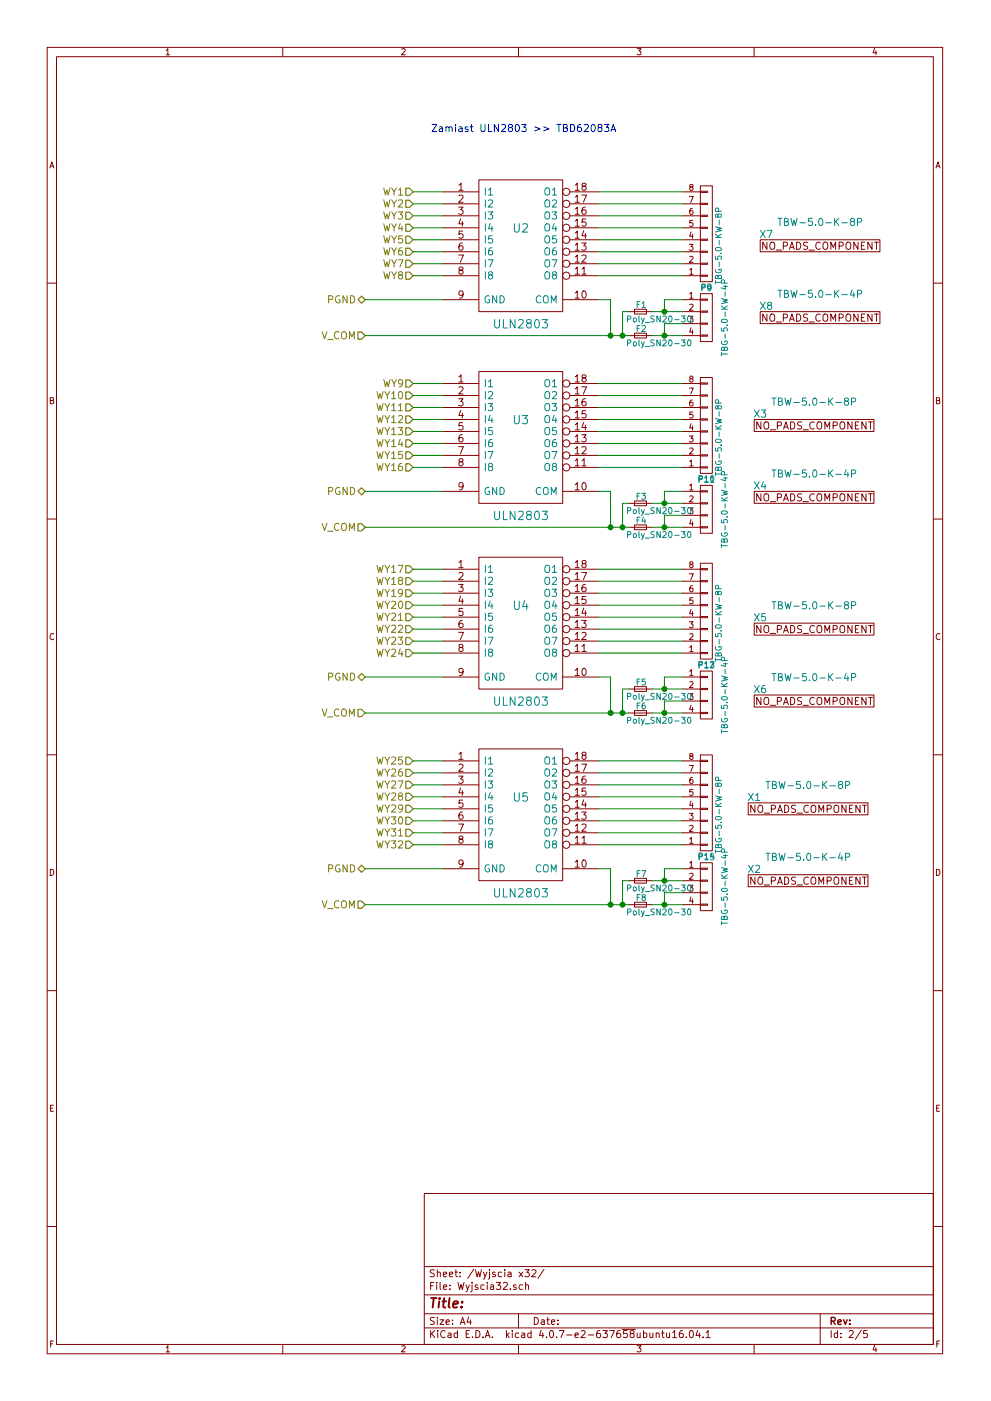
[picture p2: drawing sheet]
<svg xmlns="http://www.w3.org/2000/svg" width="210mm" height="297mm" viewBox="0 0 210 297" stroke-linecap="round" stroke-linejoin="round" font-family="sans-serif">
<g fill="none" stroke="#840000" stroke-width=".21">
<path d="M10 10h190v277h-190zM12 12h186v273.1h-186zM35.3 10.7l.3-.4v1.3M35.3 11.6h.7M60 10v2M85.2 10.4l.5-.1 .3 .4-.8 .9h.8M110 10v2M135.2 10.3h.8l-.4 .5 .3 .1 .1 .2-.1 .4-.2 .1-.5-.1M160 10v2M185.5 10.2l-.3 1h.8M185.9 10.8v.8M10.6 35.6l.4-1.3 .4 1.3"/>
<path d="M10.7 35.2h.6M97.4 39.3l.4-.5v1.5M101.6 38.1h17.8v28h-17.8zM122 39.3l.5-.5v1.5M123.8 39.5l-.3-.3v-.2l.3-.2 .4 .1 .2 .2-.1 .2-.7 .3-.1 .2v.3l.3 .2h.3l.3-.2v-.3l-.3-.3M146.6 39.6l-.3-.2 .1-.2h.6v.3l-.6 .2-.1 .2 .1 .3 .2 .2h.2l.2-.3v-.3l-.2-.2M148.6 39.4h2.5v20.3h-2.5zM198.6 35.6l.4-1.3 .4 1.3M198.7 35.2h.6M94 40.7h7.6M94 43.2h7.6M94 45.8h7.6"/>
<path d="M94 48.3h7.6M94 50.8h7.6M94 53.4h7.6M94 55.9h7.6M94 58.5h7.6M97.3 43.9h.9l-.5 .6 .5 .3v.5l-.3 .1-.6-.1M97.3 54.1h1l-.6 1.5M97.4 41.5l.5-.1 .3 .4-.9 1.1h.9M97.4 40.3h.8M97.7 57.3l-.3-.3v-.2l.3-.2 .4 .1 .1 .2v.2l-.7 .2-.1 .2v.3l.3 .3h.2l.3-.3v-.3l-.3-.2M97.7 46.4l-.3 1.1h.9M98.1 51.5l-.4 .1a.99 .99 0 0 0 0 1.4l.5-.1v-.5l-.3-.3h-.2l-.3 .3"/>
<path d="M98.1 47v1M98.2 49h-.8v.7l.2-.1h.5l.1 .6-.3 .3-.5-.1M120.9 40.7h6.1M120.9 43.2h6.1M120.9 45.8h6.1M120.9 48.3h6.1M120.9 50.8h6.1M120.9 53.4h6.1M120.9 55.9h6.1M120.9 58.5h6.1M122 57l.5-.4v1.5M122 54.5l.5-.4v1.5"/>
<path d="M122 52l.5-.5v1.5M122 49.4l.5-.4v1.5M122 46.9l.5-.5v1.6M122 44.3l.5-.4v1.5M122 41.8l.5-.4v1.5M122 53h.9M122 40.3h.9M122 58.1h.9M122 55.6h.9M122 50.5h.9M122 48h.9M122 45.4h.9"/>
<path d="M122 42.9h.9M123.4 51.5h1l-.5 .6 .5 .3-.1 .5-.2 .1-.7-.1M123.4 41.4h1l-.6 1.5M123.5 57l.4-.4v1.5M123.5 54.2l.6-.1 .3 .4-1 1.1h1M123.5 58.1h.9M123.9 48.9l-.4 1.1h.9M124.2 43.9l-.4 .1a.99 .99 0 0 0 0 1.4l.5-.1 .1-.5-.3-.3h-.3l-.3 .3M124.2 49.5v1M124.3 46.4h-.8v.8l.2-.2 .5 .1 .2 .6-.3 .3-.6-.2M144.8 40.7h3.8M144.8 43.2h3.8"/>
<path d="M144.8 45.8h3.8M144.8 48.3h3.8M144.8 50.8h3.8M144.8 53.4h3.8M144.8 55.9h3.8M144.8 58.5h3.8M146.3 51.8h.7l-.4 .5 .4 .1v.5l-.2 .2-.5-.2M146.3 41.6h.8l-.5 1.3M146.3 57.2l.4-.3v1.3M146.3 54.4l.5-.1 .2 .4-.7 .9h.7M146.3 58.2h.7M146.6 49.2l-.3 .9h.8"/>
<path d="M146.9 44.2h-.3l-.2 .3-.1 .7 .3 .3 .4-.2-.1-.6h-.3l-.3 .2M146.9 49.7v.8M147 46.7h-.6l-.1 .6h.7v.6l-.2 .1-.5-.1M148.6 40.5h1.5v.3h-1.5zM148.6 43.1h1.5v.2h-1.5zM148.6 45.6h1.5v.3h-1.5zM148.6 48.2h1.5v.2h-1.5zM148.6 50.7h1.5v.3h-1.5zM148.6 53.2h1.5v.3h-1.5zM148.6 55.8h1.5v.2h-1.5zM148.6 58.3h1.5v.3h-1.5zM161.3 50.8h25.4v2.6h-25.4z"/>
<path d="M162.7 51.3v1.6l-.9-1.6v1.6M163.4 51.6a.5 .5 0 0 1 .6-.3 .5 .5 0 0 1 .4 .6l-.1 .8-.3 .2a.53 .53 0 0 1-.7-.5zM164.7 53h1.1M166.2 52.2l.7-.1 .2-.2-.1-.4-.2-.2h-.6v1.6M167.5 52.9l.5-1.6 .5 1.6M167.6 52.4h.8M169 51.3a.77 .77 0 0 1 .9 .8 .77 .77 0 0 1-.9 .8zM171.3 51.4l-.5-.1-.3 .2v.4l.7 .3 .1 .4-.3 .3-.5-.1M171.6 53h1.2M174 51.5a.72 .72 0 0 0-1 .5 .72 .72 0 0 0 .7 .9l.3-.2M174.7 51.6a.5 .5 0 0 1 .6-.3 .5 .5 0 0 1 .3 .6v.8l-.3 .2a.53 .53 0 0 1-.7-.5zM176.3 52.9v-1.6l.5 1.1 .5-1.1v1.6"/>
<path d="M178 52.2l.8-.1 .1-.2-.1-.4-.2-.2h-.6v1.6M179.6 51.6a.5 .5 0 0 1 .5-.3 .5 .5 0 0 1 .4 .6l-.1 .8-.3 .2a.53 .53 0 0 1-.6-.5zM182 51.3v1.6l-.8-1.6v1.6M182.8 52.1h.5M183.5 51.3h-.7v1.6h.7M185 51.3v1.6l-.9-1.6v1.6M185.5 51.3h.9M186 51.3v1.6M10 60h2M94 63.5h7.6M97.4 79.9l.4-.4v1.5M98.2 62.3l-.3 .3h-.2l-.3-.3v-.5l.5-.1a.96 .96 0 0 1-.1 1.5h-.3"/>
<path d="M101.6 78.8h17.8v27.9h-17.8zM119.4 63.5h7.6M122 62.1l.5-.4v1.5M122 79.9l.5-.4v1.5M122 63.2h.9M123.6 61.8l.3-.1a.81 .81 0 0 1 .5 .7 .81 .81 0 0 1-.5 .8l-.3-.1-.1-.5zM133.3 66.1h5.1M133.3 71.2h5.1M134.6 70.6h2.6v1.1h-2.6zM134.6 65.6h2.6v1h-2.6zM144.8 63.5h3.8M144.8 66.1h3.8"/>
<path d="M144.8 68.6h3.8M144.8 71.2h3.8M146.3 67h.7l-.4 .5 .4 .1v.6l-.2 .1-.5-.1M146.3 62.3l.4-.3v1.2M146.3 64.6l.5-.1 .2 .4-.7 .9h.7M146.3 63.2h.7M146.6 69.5l-.3 .9h.8M146.9 70v.9M148.6 71h1.5v.3h-1.5zM148.6 68.5h1.5v.2h-1.5zM148.6 65.9h1.5v.3h-1.5zM148.6 63.4h1.5v.3h-1.5z"/>
<path d="M148.6 62.3h2.5v10.1h-2.5zM161.3 66.1h25.4v2.5h-25.4zM162.7 66.6v1.5l-.9-1.5v1.5M163.4 66.8a.5 .5 0 0 1 .6-.2 .5 .5 0 0 1 .4 .5l-.1 .8-.3 .2a.53 .53 0 0 1-.7-.5zM164.7 68.3h1.1M166.2 67.4l.7-.1 .2-.2-.1-.4-.2-.1h-.6v1.5M167.5 68.1l.5-1.5 .5 1.5M167.6 67.7h.8M169 66.6a.77 .77 0 0 1 .9 .7 .77 .77 0 0 1-.9 .8zM171.3 66.7l-.5-.1-.3 .1v.5l.7 .2 .1 .4-.3 .3-.5-.1M171.6 68.3h1.2M174 66.7a.72 .72 0 0 0-1 .5 .72 .72 0 0 0 .7 .9l.3-.1"/>
<path d="M174.7 66.8a.5 .5 0 0 1 .6-.2 .5 .5 0 0 1 .3 .5v.8l-.3 .2a.53 .53 0 0 1-.7-.5zM176.3 68.1v-1.5l.5 1.1 .5-1.1v1.5M178 67.4l.8-.1 .1-.2-.1-.4-.2-.1h-.6v1.5M179.6 66.8a.5 .5 0 0 1 .5-.2 .5 .5 0 0 1 .4 .5l-.1 .8-.3 .2a.53 .53 0 0 1-.6-.5zM182 66.6v1.5l-.8-1.5v1.5M182.8 67.3h.5M183.5 66.6h-.7v1.5h.7M185 66.6v1.5l-.9-1.5v1.5M185.5 66.6h.9M186 66.6v1.5M198 60h2M10.7 84.9l.5-.1 .1-.4-.6-.1v1.3h.5l.2-.4-.3-.3"/>
<path d="M94 81.3h7.6M94 83.9h7.6M94 86.4h7.6M94 88.9h7.6M94 91.5h7.6M94 94h7.6M94 96.6h7.6M94 99.1h7.6M97.3 84.5h.9l-.5 .6 .5 .3v.5l-.3 .2-.6-.2M97.3 94.7h1l-.6 1.5M97.4 82.2l.5-.2 .3 .4-.9 1.1h.9M97.4 81h.8"/>
<path d="M97.7 97.9l-.3-.3v-.2l.3-.2 .4 .1 .1 .2v.3l-.7 .2-.1 .2v.3l.3 .3h.2l.3-.3v-.3l-.3-.3M97.7 87l-.3 1.1h.9M98.1 92.2h-.4a.99 .99 0 0 0 0 1.5l.5-.2v-.5l-.3-.3h-.2l-.3 .3M98.1 87.6v1M98.2 89.6h-.8v.8l.2-.2 .5 .1 .1 .6-.3 .2-.5-.1M120.9 81.3h6.1M120.9 83.9h6.1M120.9 86.4h6.1M120.9 88.9h6.1M120.9 91.5h6.1M120.9 94h6.1M120.9 96.6h6.1"/>
<path d="M120.9 99.1h6.1M122 97.7l.5-.5v1.6M122 95.1l.5-.4v1.5M122 92.6l.5-.4v1.5M122 90.1l.5-.5v1.5M122 87.5l.5-.4v1.5M122 85l.5-.5v1.6M122 82.4l.5-.4v1.5M122 81h.9M122 98.8h.9M122 96.2h.9M122 93.7h.9"/>
<path d="M122 91.1h.9M122 88.6h.9M122 86.1h.9M122 83.5h.9M123.4 92.2h1l-.5 .5 .5 .3-.1 .5-.2 .2-.7-.2M123.4 82h1l-.6 1.5M123.5 97.7l.4-.5v1.6M123.5 94.9l.6-.2 .3 .4-1 1.1h1M123.5 98.8h.9M123.8 80.1l-.3-.3v-.2l.3-.1h.4l.2 .3-.1 .2-.7 .2-.1 .2v.3l.3 .3h.3l.3-.3v-.3l-.3-.3M123.9 89.5l-.4 1.1h.9M124.2 84.5l-.4 .1a.99 .99 0 0 0 0 1.5l.5-.2 .1-.5-.3-.3h-.3l-.3 .3"/>
<path d="M124.2 90.1v1M124.3 87.1h-.8v.7l.2-.1h.5l.2 .6-.3 .3-.6-.1M144.8 81.3h3.8M144.8 83.9h3.8M144.8 86.4h3.8M144.8 88.9h3.8M144.8 91.5h3.8M144.8 94h3.8M144.8 96.6h3.8M144.8 99.1h3.8M146.3 92.4h.7l-.4 .5 .4 .1v.6l-.2 .1-.5-.1M146.3 82.3h.8l-.5 1.3"/>
<path d="M146.3 97.9l.4-.4v1.3M146.3 95.1l.5-.1 .2 .3-.7 1h.7M146.3 98.8h.7M146.6 80.3l-.3-.3 .1-.2h.6v.3l-.6 .2-.1 .2 .1 .4 .2 .1h.2l.2-.2v-.4l-.2-.1M146.6 89.8l-.3 .9h.8M146.9 84.8l-.3 .1-.2 .2-.1 .7 .3 .3 .4-.1-.1-.6-.3-.1-.3 .2M146.9 90.3v.9M147 87.4h-.6l-.1 .5h.7v.6l-.2 .1-.5-.1M148.6 80h2.5v20.4h-2.5zM148.6 81.2h1.5v.2h-1.5zM148.6 83.7h1.5v.3h-1.5zM148.6 86.3h1.5v.2h-1.5z"/>
<path d="M148.6 88.8h1.5v.3h-1.5zM148.6 91.3h1.5v.3h-1.5zM148.6 93.9h1.5v.2h-1.5zM148.6 96.4h1.5v.3h-1.5zM148.6 99h1.5v.2h-1.5zM160 88.9h25.4v2.6h-25.4zM161.4 89.4v1.6l-.8-1.6v1.6M162.2 89.7a.5 .5 0 0 1 .5-.3 .5 .5 0 0 1 .4 .6l-.1 .8-.3 .2a.53 .53 0 0 1-.6-.5zM163.4 91.1h1.2M164.9 90.3l.8-.1 .1-.2-.1-.4-.2-.2h-.6v1.6M166.2 91l.6-1.6 .5 1.6M166.4 90.5h.7"/>
<path d="M167.7 89.4a.77 .77 0 0 1 .9 .8 .77 .77 0 0 1-.9 .8zM170.1 89.5l-.6-.1-.2 .2v.4l.6 .3 .2 .4-.3 .3-.6-.1M170.4 91.1h1.1M172.8 89.6a.72 .72 0 0 0-1.1 .5 .72 .72 0 0 0 .8 .9l.3-.2M173.4 89.7a.5 .5 0 0 1 .6-.3 .5 .5 0 0 1 .3 .6v.8l-.3 .2a.53 .53 0 0 1-.7-.5zM175 91v-1.6l.5 1.1 .5-1.1v1.6M176.8 90.3l.7-.1 .1-.2v-.4l-.3-.2h-.5v1.6M178.3 89.7a.5 .5 0 0 1 .6-.3 .5 .5 0 0 1 .3 .6v.8l-.3 .2a.53 .53 0 0 1-.7-.5zM180.8 89.4v1.6l-.9-1.6v1.6M181.5 90.2h.5M182.2 89.4h-.7v1.6h.7M183.7 89.4v1.6l-.8-1.6v1.6"/>
<path d="M184.3 89.4h.8M184.7 89.4v1.6M198.7 84.9l.5-.1 .1-.4-.6-.1v1.3h.5l.2-.4-.3-.3M10 110h2M94 104.2h7.6M97.4 119.3l.4-.5v1.6M98.2 103l-.3 .3h-.2l-.3-.3v-.5l.5-.2a.96 .96 0 0 1-.1 1.5h-.3M101.6 118.1h17.8v28h-17.8zM119.4 104.2h7.6M122 102.8l.5-.5v1.5M122 119.3l.5-.5v1.6M122 103.8h.9"/>
<path d="M123.6 102.5l.3-.2a.81 .81 0 0 1 .5 .8 .81 .81 0 0 1-.5 .7l-.3-.1-.1-.4zM123.8 119.5l-.3-.3v-.2l.3-.2 .4 .1 .2 .2-.1 .2-.7 .3-.1 .2v.3l.3 .3h.3l.3-.3v-.3l-.3-.3M133.3 106.7h5.1M133.3 111.8h5.1M134.6 111.3h2.6v1h-2.6zM134.6 106.2h2.6v1h-2.6zM144.8 104.2h3.8M144.8 106.7h3.8M144.8 109.3h3.8M144.8 111.8h3.8M146.3 107.7h.7l-.4 .5 .4 .1v.5l-.2 .2-.5-.2M146.3 103l.4-.4v1.3"/>
<path d="M146.3 105.2l.5-.1 .2 .4-.7 .9h.7M146.3 103.9h.7M146.6 119.6l-.3-.2 .1-.2h.6v.3l-.6 .2-.1 .2 .1 .4 .2 .1h.2l.2-.3v-.3l-.2-.2M146.6 110.1l-.3 1h.8M146.9 110.6v.9M148.6 111.7h1.5v.2h-1.5zM148.6 109.1h1.5v.3h-1.5zM148.6 106.6h1.5v.2h-1.5zM148.6 104h1.5v.3h-1.5zM148.6 102.9h2.5v10.2h-2.5zM148.6 119.4h2.5v20.3h-2.5zM160 104.2h25.4v2.5h-25.4z"/>
<path d="M161.4 104.7v1.5l-.8-1.5v1.5M162.2 104.9a.5 .5 0 0 1 .5-.2 .5 .5 0 0 1 .4 .5l-.1 .8-.3 .2a.53 .53 0 0 1-.6-.5zM163.4 106.4h1.2M164.9 105.5l.8-.1 .1-.2-.1-.4-.2-.1h-.6v1.5M166.2 106.2l.6-1.5 .5 1.5M166.4 105.8h.7M167.7 104.7a.77 .77 0 0 1 .9 .7 .77 .77 0 0 1-.9 .8zM170.1 104.8l-.6-.1-.2 .1v.5l.6 .2 .2 .4-.3 .3-.6-.1M170.4 106.4h1.1M172.8 104.8a.72 .72 0 0 0-1.1 .5 .72 .72 0 0 0 .8 .9l.3-.1M173.4 104.9a.5 .5 0 0 1 .6-.2 .5 .5 0 0 1 .3 .5v.8l-.3 .2a.53 .53 0 0 1-.7-.5zM175 106.2v-1.5l.5 1.1 .5-1.1v1.5"/>
<path d="M176.8 105.5l.7-.1 .1-.2v-.4l-.3-.1h-.5v1.5M178.3 104.9a.5 .5 0 0 1 .6-.2 .5 .5 0 0 1 .3 .5v.8l-.3 .2a.53 .53 0 0 1-.7-.5zM180.8 104.7v1.5l-.9-1.5v1.5M181.5 105.4h.5M182.2 104.7h-.7v1.5h.7M183.7 104.7v1.5l-.8-1.5v1.5M184.3 104.7h.8M184.7 104.7v1.5M198 110h2M11.4 134.4a.58 .58 0 0 0-.8 .6 .58 .58 0 0 0 .8 .5M94 120.7h7.6M94 123.2h7.6"/>
<path d="M94 125.8h7.6M94 128.3h7.6M94 130.8h7.6M94 133.4h7.6M94 135.9h7.6M94 138.5h7.6M97.3 123.9h.9l-.5 .6 .5 .3v.5l-.3 .1-.6-.1M97.3 134.1h1l-.6 1.5M97.4 121.5l.5-.1 .3 .4-.9 1.1h.9M97.4 120.4h.8M97.7 137.3l-.3-.3v-.2l.3-.2 .4 .1 .1 .2v.2l-.7 .2-.1 .3v.3l.3 .2h.2l.3-.2v-.3l-.3-.3M97.7 126.4l-.3 1.1h.9"/>
<path d="M98.1 131.5l-.4 .1a.99 .99 0 0 0 0 1.5l.5-.2v-.5l-.3-.3h-.2l-.3 .3M98.1 127v1M98.2 129h-.8v.7l.2-.1 .5 .1 .1 .5-.3 .3-.5-.1M120.9 120.7h6.1M120.9 123.2h6.1M120.9 125.8h6.1M120.9 128.3h6.1M120.9 130.8h6.1M120.9 133.4h6.1M120.9 135.9h6.1M120.9 138.5h6.1M122 137l.5-.4v1.5"/>
<path d="M122 134.5l.5-.4v1.5M122 132l.5-.5v1.6M122 129.4l.5-.4v1.5M122 126.9l.5-.4v1.5M122 124.3l.5-.4v1.5M122 121.8l.5-.4v1.5M122 120.4h.9M122 138.1h.9M122 135.6h.9M122 133.1h.9M122 130.5h.9M122 128h.9"/>
<path d="M122 125.4h.9M122 122.9h.9M123.4 131.5h1l-.5 .6 .5 .3-.1 .5-.2 .2-.7-.2M123.4 121.4h1l-.6 1.5M123.5 137l.4-.4v1.5M123.5 134.2l.6-.1 .3 .4-1 1.1h1M123.5 138.1h.9M123.9 128.9l-.4 1.1h.9M124.2 123.9l-.4 .1a.99 .99 0 0 0 0 1.4l.5-.1 .1-.5-.3-.3h-.3l-.3 .3M124.2 129.5v1M124.3 126.5h-.8v.7l.2-.2 .5 .1 .2 .6-.3 .3-.6-.2M144.8 120.7h3.8"/>
<path d="M144.8 123.2h3.8M144.8 125.8h3.8M144.8 128.3h3.8M144.8 130.8h3.8M144.8 133.4h3.8M144.8 135.9h3.8M144.8 138.5h3.8M146.3 131.8h.7l-.4 .5 .4 .1v.6l-.2 .1-.5-.1M146.3 121.7h.8l-.5 1.2M146.3 137.2l.4-.3v1.3M146.3 134.5l.5-.1 .2 .3-.7 .9h.7M146.3 138.2h.7"/>
<path d="M146.6 129.2l-.3 .9h.8M146.9 124.2h-.3l-.2 .3-.1 .7 .3 .3 .4-.2-.1-.6h-.3l-.3 .2M146.9 129.7v.8M147 126.7h-.6l-.1 .6h.7v.6l-.2 .1-.5-.1M148.6 120.6h1.5v.2h-1.5zM148.6 123.1h1.5v.3h-1.5zM148.6 125.6h1.5v.3h-1.5zM148.6 128.2h1.5v.2h-1.5zM148.6 130.7h1.5v.3h-1.5zM148.6 133.3h1.5v.2h-1.5zM148.6 135.8h1.5v.3h-1.5zM148.6 138.3h1.5v.3h-1.5z"/>
<path d="M160 132.1h25.4v2.6h-25.4zM161.4 132.6v1.5l-.8-1.5v1.5M162.2 132.9a.5 .5 0 0 1 .5-.3 .5 .5 0 0 1 .4 .5l-.1 .8-.3 .2a.53 .53 0 0 1-.6-.5zM163.4 134.3h1.2M164.9 133.4h.8l.1-.3-.1-.3-.2-.2h-.6v1.5M166.2 134.1l.6-1.5 .5 1.5M166.4 133.7h.7M167.7 132.6a.77 .77 0 0 1 .9 .8 .77 .77 0 0 1-.9 .7zM170.1 132.7l-.6-.1-.2 .2v.4l.6 .3 .2 .4-.3 .2h-.6M170.4 134.3h1.1M172.8 132.8a.72 .72 0 0 0-1.1 .5 .72 .72 0 0 0 .8 .8l.3-.1M173.4 132.9a.5 .5 0 0 1 .6-.3 .5 .5 0 0 1 .3 .5v.8l-.3 .2a.53 .53 0 0 1-.7-.5z"/>
<path d="M175 134.1v-1.5l.5 1.1 .5-1.1v1.5M176.8 133.4h.7l.1-.3v-.3l-.3-.2h-.5v1.5M178.3 132.9a.5 .5 0 0 1 .6-.3 .5 .5 0 0 1 .3 .5v.8l-.3 .2a.53 .53 0 0 1-.7-.5zM180.8 132.6v1.5l-.9-1.5v1.5M181.5 133.4h.5M182.2 132.6h-.7v1.5h.7M183.7 132.6v1.5l-.8-1.5v1.5M184.3 132.6h.8M184.7 132.6v1.5M199.4 134.4a.58 .58 0 0 0-.8 .6 .58 .58 0 0 0 .8 .5M94 143.5h7.6M97.4 159.9l.4-.4v1.5"/>
<path d="M98.2 142.4l-.3 .2h-.2l-.3-.2v-.6l.5-.1a.96 .96 0 0 1-.1 1.5h-.3M101.6 158.8h17.8v27.9h-17.8zM119.4 143.5h7.6M122 142.1l.5-.4v1.5M122 159.9l.5-.4v1.5M122 143.2h.9M123.6 141.8l.3-.1a.81 .81 0 0 1 .5 .8 .81 .81 0 0 1-.5 .7l-.3-.1-.1-.5zM133.3 146.1h5.1M133.3 151.2h5.1M134.6 150.7h2.6v1h-2.6zM134.6 145.6h2.6v1h-2.6zM144.8 143.5h3.8"/>
<path d="M144.8 146.1h3.8M144.8 148.6h3.8M144.8 151.2h3.8M146.3 147.1h.7l-.4 .4 .4 .1v.6l-.2 .1-.5-.1M146.3 142.3l.4-.3v1.2M146.3 144.6l.5-.1 .2 .4-.7 .9h.7M146.3 143.2h.7M146.6 149.5l-.3 .9h.8M146.9 150v.9M148.6 151h1.5v.3h-1.5zM148.6 148.5h1.5v.3h-1.5zM148.6 146h1.5v.2h-1.5z"/>
<path d="M148.6 143.4h1.5v.3h-1.5zM148.6 142.3h2.5v10.1h-2.5zM160 147.4h25.4v2.5h-25.4zM161.4 147.9v1.5l-.8-1.5v1.5M162.2 148.1a.5 .5 0 0 1 .5-.2 .5 .5 0 0 1 .4 .5l-.1 .8-.3 .2a.53 .53 0 0 1-.6-.5zM163.4 149.5h1.2M164.9 148.7l.8-.1 .1-.2-.1-.4-.2-.1h-.6v1.5M166.2 149.4l.6-1.5 .5 1.5M166.4 149h.7M167.7 147.9a.77 .77 0 0 1 .9 .7 .77 .77 0 0 1-.9 .8zM170.1 147.9h-.6l-.2 .1v.4l.6 .3 .2 .4-.3 .3-.6-.1M170.4 149.5h1.1"/>
<path d="M172.8 148a.72 .72 0 0 0-1.1 .5 .72 .72 0 0 0 .8 .9l.3-.2M173.4 148.1a.5 .5 0 0 1 .6-.2 .5 .5 0 0 1 .3 .5v.8l-.3 .2a.53 .53 0 0 1-.7-.5zM175 149.4v-1.5l.5 1.1 .5-1.1v1.5M176.8 148.7l.7-.1 .1-.2v-.4l-.3-.1h-.5v1.5M178.3 148.1a.5 .5 0 0 1 .6-.2 .5 .5 0 0 1 .3 .5v.8l-.3 .2a.53 .53 0 0 1-.7-.5zM180.8 147.9v1.5l-.9-1.5v1.5M181.5 148.6h.5M182.2 147.9h-.7v1.5h.7M183.7 147.9v1.5l-.8-1.5v1.5M184.3 147.9h.8M184.7 147.9v1.5M10 160h2"/>
<path d="M94 161.3h7.6M94 163.9h7.6M94 166.4h7.6M94 168.9h7.6M94 171.5h7.6M94 174h7.6M94 176.6h7.6M94 179.1h7.6M97.3 164.6h.9l-.5 .5 .5 .3v.5l-.3 .2-.6-.2M97.3 174.7h1l-.6 1.5M97.4 162.2l.5-.2 .3 .4-.9 1.1h.9M97.4 161h.8"/>
<path d="M97.7 177.9l-.3-.3v-.2l.3-.1h.4l.1 .3v.2l-.7 .2-.1 .2v.3l.3 .3h.2l.3-.3v-.3l-.3-.3M97.7 167l-.3 1.1h.9M98.1 172.2h-.4a.99 .99 0 0 0 0 1.5l.5-.2v-.5l-.3-.2h-.2l-.3 .2M98.1 167.6v1M98.2 169.6h-.8v.8l.2-.2 .5 .1 .1 .6-.3 .3-.5-.2M120.9 161.3h6.1M120.9 163.9h6.1M120.9 166.4h6.1M120.9 168.9h6.1M120.9 171.5h6.1M120.9 174h6.1M120.9 176.6h6.1"/>
<path d="M120.9 179.1h6.1M122 177.7l.5-.4v1.5M122 175.1l.5-.4v1.5M122 172.6l.5-.4v1.5M122 170.1l.5-.5v1.6M122 167.5l.5-.4v1.5M122 165l.5-.4v1.5M122 162.4l.5-.4v1.5M122 161h.9M122 178.8h.9M122 176.2h.9M122 173.7h.9"/>
<path d="M122 171.2h.9M122 168.6h.9M122 166.1h.9M122 163.5h.9M123.4 172.2h1l-.5 .6 .5 .2-.1 .5-.2 .2-.7-.2M123.4 162h1l-.6 1.5M123.5 177.7l.4-.4v1.5M123.5 174.9l.6-.2 .3 .4-1 1.1h1M123.5 178.8h.9M123.8 160.1l-.3-.3v-.2l.3-.1h.4l.2 .3-.1 .2-.7 .2-.1 .2v.3l.3 .3h.3l.3-.3v-.3l-.3-.3M123.9 169.6l-.4 1h.9M124.2 164.6h-.4a.99 .99 0 0 0 0 1.5l.5-.2 .1-.5-.3-.3h-.3l-.3 .3"/>
<path d="M124.2 170.1v1.1M124.3 167.1h-.8v.7l.2-.1 .5 .1 .2 .5-.3 .3-.6-.1M144.8 161.3h3.8M144.8 163.9h3.8M144.8 166.4h3.8M144.8 168.9h3.8M144.8 171.5h3.8M144.8 174h3.8M144.8 176.6h3.8M144.8 179.1h3.8M146.3 172.5h.7l-.4 .4 .4 .1v.6l-.2 .1-.5-.1M146.3 162.3h.8l-.5 1.3"/>
<path d="M146.3 177.9l.4-.4v1.3M146.3 175.1l.5-.1 .2 .3-.7 1h.7M146.3 178.8h.7M146.6 160.3l-.3-.2 .1-.2h.6v.3l-.6 .1-.1 .2 .1 .4 .2 .1h.2l.2-.2v-.4l-.2-.1M146.6 169.8l-.3 1h.8M146.9 164.8l-.3 .1-.2 .2-.1 .7 .3 .3 .4-.1-.1-.6-.3-.1-.3 .2M146.9 170.3v.9M147 167.4h-.6l-.1 .6h.7v.5l-.2 .1-.5-.1M148.6 160.1h2.5v20.3h-2.5zM148.6 161.2h1.5v.3h-1.5zM148.6 163.7h1.5v.3h-1.5zM148.6 166.3h1.5v.2h-1.5z"/>
<path d="M148.6 168.8h1.5v.3h-1.5zM148.6 171.4h1.5v.2h-1.5zM148.6 173.9h1.5v.3h-1.5zM148.6 176.4h1.5v.3h-1.5zM148.6 179h1.5v.2h-1.5zM158.7 170.2h25.4v2.6h-25.4zM160.2 170.7v1.5l-.9-1.5v1.5M160.9 171a.5 .5 0 0 1 .6-.3 .5 .5 0 0 1 .3 .5v.8l-.3 .2a.53 .53 0 0 1-.7-.5zM162.1 172.4h1.2M163.7 171.5h.7l.1-.3v-.3l-.3-.2h-.5v1.5M165 172.2l.5-1.5 .5 1.5M165.1 171.8h.7"/>
<path d="M166.5 170.7a.77 .77 0 0 1 .9 .8 .77 .77 0 0 1-.9 .7zM168.8 170.8l-.6-.1-.2 .2v.4l.7 .3 .1 .4-.3 .2h-.6M169.1 172.4h1.2M171.5 170.9a.72 .72 0 0 0-1 .5 .72 .72 0 0 0 .7 .8l.3-.1M172.1 171a.5 .5 0 0 1 .6-.3 .5 .5 0 0 1 .4 .5l-.1 .8-.3 .2a.53 .53 0 0 1-.6-.5zM173.7 172.2v-1.5l.5 1.1 .6-1.1v1.5M175.5 171.5h.7l.2-.3-.1-.3-.2-.2h-.6v1.5M177 171a.5 .5 0 0 1 .6-.3 .5 .5 0 0 1 .4 .5l-.1 .8-.3 .2a.53 .53 0 0 1-.7-.5zM179.5 170.7v1.5l-.9-1.5v1.5M180.2 171.5h.5M180.9 170.7h-.7v1.5h.7M182.5 170.7v1.5l-.9-1.5v1.5"/>
<path d="M183 170.7h.8M183.4 170.7v1.5M198 160h2M10.7 184.3a.65 .65 0 0 1 .7 .7 .65 .65 0 0 1-.7 .6zM94 184.2h7.6M98.2 183l-.3 .3h-.2l-.3-.3v-.5l.5-.2a.96 .96 0 0 1-.1 1.6h-.3M119.4 184.2h7.6M122 182.8l.5-.5v1.6M122 183.9h.9M123.6 182.5l.3-.2a.81 .81 0 0 1 .5 .8 .81 .81 0 0 1-.5 .8l-.3-.2-.1-.4zM133.3 186.7h5.1M133.3 191.8h5.1"/>
<path d="M134.6 191.3h2.6v1h-2.6zM134.6 186.2h2.6v1h-2.6zM144.8 184.2h3.8M144.8 186.7h3.8M144.8 189.3h3.8M144.8 191.8h3.8M146.3 187.7h.7l-.4 .5 .4 .1v.5l-.2 .2-.5-.2M146.3 183l.4-.4v1.3M146.3 185.3l.5-.1 .2 .3-.7 .9h.7M146.3 183.9h.7M146.6 190.2l-.3 .9h.8M146.9 190.6v.9"/>
<path d="M148.6 191.7h1.5v.2h-1.5zM148.6 189.1h1.5v.3h-1.5zM148.6 186.6h1.5v.3h-1.5zM148.6 184.1h1.5v.2h-1.5zM148.6 182.9h2.5v10.2h-2.5zM158.7 185.5h25.4v2.5h-25.4zM160.2 186v1.5l-.9-1.5v1.5M160.9 186.2a.5 .5 0 0 1 .6-.2 .5 .5 0 0 1 .3 .5v.8l-.3 .2a.53 .53 0 0 1-.7-.5zM162.1 187.6h1.2M163.7 186.8l.7-.1 .1-.2v-.4l-.3-.1h-.5v1.5M165 187.5l.5-1.5 .5 1.5M165.1 187.1h.7"/>
<path d="M166.5 186a.77 .77 0 0 1 .9 .7 .77 .77 0 0 1-.9 .8zM168.8 186h-.6l-.2 .1v.4l.7 .3 .1 .4-.3 .3-.6-.1M169.1 187.6h1.2M171.5 186.1a.72 .72 0 0 0-1 .5 .72 .72 0 0 0 .7 .9l.3-.2M172.3 186a.5 .5 0 0 1 .5 0 .5 .5 0 0 1 .3 .5l-.1 .8-.3 .2a.53 .53 0 0 1-.6-.5v-.5zM173.7 187.5v-1.5l.5 1.1 .6-1.1v1.5M175.5 186.8l.7-.1 .2-.2-.1-.4-.2-.1h-.6v1.5M177.2 186a.5 .5 0 0 1 .5 0 .5 .5 0 0 1 .3 .5l-.1 .8-.3 .2a.53 .53 0 0 1-.7-.5v-.5zM179.5 186v1.5l-.9-1.5v1.5M180.2 186.7h.5M180.9 186h-.7v1.5h.7M182.5 186v1.5l-.9-1.5v1.5"/>
<path d="M183 186h.8M183.4 186v1.5M198.7 184.3a.65 .65 0 0 1 .7 .7 .65 .65 0 0 1-.7 .6zM10 210h2M198 210h2M10.7 234.9h.5M11.3 234.3h-.6v1.3h.6M198.7 234.9h.5M199.3 234.3h-.6v1.3h.6M90 253h108v32.1h-108zM10 260h2M90 278.5h108"/>
<path d="M90 274.5h108M90 268.5h108M91.4 272.6h.5M92.1 271.9h-.7v1.5M92.2 279.4l-.6-.1-.3 .3 .1 .3 .7 .3v.5l-.2 .1-.6-.1M92.2 269.3l-.6-.1-.3 .3 .1 .3 .7 .3v.5l-.2 .1-.6-.1M92.7 271.9v.1M92.7 272.4v1M92.8 279.3v.2M92.8 269.8l.2-.1 .4 .1v.9M92.8 269.2v1.5M92.8 279.8v1"/>
<path d="M93.3 279.8h.8l-.8 1h.8M93.4 271.9v1.3l.2 .2M94.1 270.2l.7-.1-.1-.3-.4-.1-.2 .2v.7h.6M94.1 272.9l.7-.1-.1-.3-.4-.1-.2 .2 .1 .7h.5M95.4 270.2l.7-.1-.1-.3-.4-.1-.2 .2v.7h.6M95.5 273.3v.1M95.5 272.5v.1M96 279.9v.1M96.5 269.7h.6M96.7 269.2v1.3l.4 .2M97.2 271.9l.3 1.5 .3-1.1 .3 1.1 .4-1.5M97.6 270.6v.1"/>
<path d="M97.6 269.8v.1M98.9 272.4l.3 1M99.4 279.2l-.3 1.1h.9M99.6 272.4l-.5 1.3-.2 .2M99.8 279.8v1M100.2 272.4v1.3l-.3 .2M100.2 271.9v.1M100.5 269.1l-1.3 2M100.9 269.2l.3 1.5 .3-1.1 .3 1.1 .4-1.5M101.4 272.5l-.4-.1-.2 .2 .1 .2 .5 .2v.3h-.6M102.6 269.7l.3 1M102.7 272.5l-.4-.1-.3 .3 .1 .6 .2 .1 .4-.1"/>
<path d="M103.3 269.7l-.5 1.4-.2 .1M103.4 271.9v.1M103.4 272.4v1M103.9 269.7v1.3l-.3 .2M103.9 269.2v.2M104.1 272.5h.6v.9M104.7 272.8l-.7 .2 .2 .4 .5-.1M105.1 269.8l-.4-.1-.2 .2 .1 .2 .5 .2v.3h-.6M105.3 271.9h.9l-.5 .6 .4 .1v.7l-.2 .1-.6-.1M106.4 269.8l-.4-.1-.3 .3 .1 .6 .2 .1 .4-.1M106.8 272l.6-.1 .2 .4-.9 1.1h.9M107.1 269.2v.2"/>
<path d="M107.1 269.7v1M107.8 269.8h.6v.9M108.3 273.3v.1M108.4 270.1l-.7 .2 .2 .4 .5-.1M109.5 272.5l-.4-.1-.2 .2 .1 .2 .5 .2v.3h-.6M110 278.5v3M110.1 269.7l.8 1M110.8 272.5l-.4-.1-.3 .3 .1 .6 .2 .1 .4-.1M110.9 269.7l-.8 1M111.4 269.2h.9l-.5 .6 .4 .1v.7l-.2 .1-.6-.1M111.5 272.5l.2-.1 .4 .1v.9M111.5 271.9v1.5"/>
<path d="M112.9 269.4l.5-.2 .3 .4-.9 1.1h.9M113.4 279.3a.76 .76 0 0 1 .8 .8 .76 .76 0 0 1-.8 .7zM114.9 279.9h.5l.1 .9M115.4 269.1l-1.3 2M116 279.8h.6M116.2 279.3v1.3l.4 .2M118.4 279.9v.1M174 278.5v6.6M198 260h2M10.7 284.9h.5M11.4 284.3h-.7v1.3M35.3 285.7l.3-.4v1.3"/>
<path d="M35.3 286.6h.7M60 285.1v1.9M85.2 285.4l.5-.1 .3 .4-.8 .9h.8M90 281.5h108M91.4 282.1v1.5M91.6 282.7l.6 .9M92.2 282.1l-.8 .9M92.9 282.1v.2M92.9 282.6v1M94.4 282.3a.71 .71 0 0 0-1 .5 .71 .71 0 0 0 .8 .8l.2-.1M94.6 280.3l.8-.1-.1-.3-.4-.1-.3 .2 .1 .7h.6M95.1 282.7h.6v.9"/>
<path d="M95.7 283l-.7 .2 .2 .4 .5-.1M96 280.7v.1M97.1 282.7l-.5-.1-.3 .3 .1 .6 .2 .1 .5-.1M97.1 282.1v1.5M97.7 280.8l.4-1.5 .6 1.5M97.8 280.4h.7M98.9 282.8h.5M99.6 282.1h-.7v1.5h.7M100.3 283.5v.1M101 282.1a.76 .76 0 0 1 .8 .8 .76 .76 0 0 1-.8 .7zM102.5 283.5v.1M103 283.6l.5-1.5 .5 1.5"/>
<path d="M103.1 283.2h.7M104.5 283.5v.1M107.5 282.1v1.5M107.6 283l.5 .6M108.1 282.6l-.6 .6M108.7 282.1v.2M108.7 282.6v1M110 285.1v1.9M110 282.7l-.4-.1-.3 .3 .1 .6 .2 .1 .4-.1M110.7 282.7h.6v.9M111.3 283l-.7 .2 .2 .4 .5-.1M112.7 282.7l-.5-.1-.2 .3v.6l.2 .1 .5-.1"/>
<path d="M112.7 282.1v1.5M114.8 282l-.3 1.1h.9M115.2 282.6v1M115.5 280.2l-.7 .3 .2 .3 .5-.1M116 283.5v.1M116.7 282.3l.2-.2a.8 .8 0 0 1 .6 .8 .8 .8 0 0 1-.6 .7l-.3-.6zM117 280.3l.7-.1v-.3l-.5-.1-.2 .2 .1 .7h.6M118.1 283.5v.1M118.4 280.7v.1M118.6 282.1h1.1l-.7 1.5M120.2 283h1.2M122 283.1l.7-.1v-.3l-.5-.1-.2 .2 .1 .7h.6"/>
<path d="M123.3 282.3l.6-.2 .3 .4-1 1.1h1M124.8 283h1.1M127.3 282.1l-.5 .1a1.11 1.11 0 0 0-.1 1.3l.5 .1 .2-.1v-.5l-.2-.3h-.5l-.1 .3M127.9 282.1h1l-.6 .6 .5 .1v.7l-.2 .1-.7-.1M129.3 282.1h1.1l-.7 1.5M131.5 282.1l-.4 .1a1.11 1.11 0 0 0-.1 1.3l.4 .1 .2-.1 .1-.5-.3-.3h-.4l-.2 .3M132 281.8h2.8M133 282.1h-.7v.7l.7-.1 .1 .3-.1 .5-.2 .1-.5-.1M134 282.7l-.3-.2 .1-.2 .2-.2 .4 .1 .1 .2v.2l-.5 .1-.3 .3 .1 .5 .2 .1h.3l.2-.3v-.3l-.2-.3M135.2 285.3h.8l-.4 .5 .3 .1 .1 .2-.1 .4-.2 .1-.5-.1M135.2 282.6l.1 .9 .3 .1 .2-.1M135.8 282.6v1"/>
<path d="M136.5 282.7l.5-.1 .2 .3-.1 .6h-.6M136.5 282.1v1.5M137.9 282.6v.9l.4 .1 .2-.1M138.5 282.6v1M139.2 282.7l.2-.1 .4 .1 .1 .9M139.2 282.6v1M140.4 282.6h.5M140.6 282.1v1.3l.3 .2M141.4 282.6l.1 .9 .4 .1 .2-.1M142.1 282.6v1M142.7 282.5l.4-.4v1.5M142.7 283.6h.9"/>
<path d="M144.8 282.1l-.4 .1a1.11 1.11 0 0 0-.1 1.3l.4 .1 .2-.1 .1-.5-.3-.3h-.4l-.2 .3M145.6 283.5v.1M146.4 282.3l.2-.2a.8 .8 0 0 1 .5 .8 .8 .8 0 0 1-.5 .7l-.3-.6zM148 282l-.3 1.1h.9M148.4 282.6v1M149.2 283.5v.1M149.8 282.5l.4-.4v1.5M149.8 283.6h.9M160 285.1v1.9M176.4 282.1v1.5M177.7 282.7l-.4-.1-.3 .3 .1 .6 .2 .1 .4-.1M177.7 282.1v1.5"/>
<path d="M178.4 283.5v.1M178.4 282.7v.1M180.2 282.3l.6-.2 .3 .4-1 1.1h1M182.8 282l-1.3 2M184 282.1h-.7l-.1 .7 .7-.1 .1 .3v.5l-.2 .1-.6-.1M185.5 285.3l-.3 .9h.8M185.9 285.8v.8M198.8 284.9h.4M199.4 284.3h-.6v1.3"/>
<circle cx="120.1" cy="58.5" r=".76"/>
<circle cx="120.1" cy="55.9" r=".76"/>
<circle cx="120.1" cy="50.8" r=".76"/>
<circle cx="120.1" cy="45.8" r=".76"/>
<circle cx="120.1" cy="48.3" r=".76"/>
<circle cx="120.1" cy="53.4" r=".76"/>
<circle cx="120.1" cy="43.2" r=".76"/>
<circle cx="120.1" cy="40.7" r=".76"/>
<circle cx="120.1" cy="94" r=".76"/>
<circle cx="120.1" cy="99.1" r=".76"/>
<circle cx="120.1" cy="91.5" r=".76"/>
<circle cx="120.1" cy="88.9" r=".76"/>
<circle cx="120.1" cy="81.3" r=".76"/>
<circle cx="120.1" cy="86.4" r=".76"/>
<circle cx="120.1" cy="96.6" r=".76"/>
<circle cx="120.1" cy="83.9" r=".76"/>
<circle cx="120.1" cy="128.3" r=".76"/>
<circle cx="120.1" cy="125.8" r=".76"/>
<circle cx="120.1" cy="138.5" r=".76"/>
<circle cx="120.1" cy="135.9" r=".76"/>
<circle cx="120.1" cy="130.8" r=".76"/>
<circle cx="120.1" cy="120.7" r=".76"/>
<circle cx="120.1" cy="133.4" r=".76"/>
<circle cx="120.1" cy="123.2" r=".76"/>
<circle cx="120.1" cy="163.9" r=".76"/>
<circle cx="120.1" cy="171.5" r=".76"/>
<circle cx="120.1" cy="161.3" r=".76"/>
<circle cx="120.1" cy="179.1" r=".76"/>
<circle cx="120.1" cy="166.4" r=".76"/>
<circle cx="120.1" cy="168.9" r=".76"/>
<circle cx="120.1" cy="176.6" r=".76"/>
<circle cx="120.1" cy="174" r=".76"/>
</g>
<path d="M179 279.8l.3 1 .4-1M180.3 279.9v.1M176.4 280.1l.7-.1 .1-.2-.1-.3-.2-.2h-.5v1.5M176.7 280.1l.5 .7M177.8 280.3l.7-.1-.1-.3-.4-.1-.2 .2 .1 .7h.5M180.3 280.7v.1" fill="none" stroke="#840000" stroke-width=".3"/>
<path d="M91.5 275.2h1.1M92 275.2l-.2 2M93.2 275.9l-.2 1.3M93.3 275.2l-.1 .2 .2-.1-.1-.1-.1 .2M93.9 275.9h.7M94.2 275.2l-.2 1.7 .1 .2 .4 .1M95.4 275.2l-.2 1.7 .2 .3M96.2 276.6l1-.2-.1-.4-.6-.1-.3 .3v.9h.8M97.9 277v.2M98.1 276l-.1 .2-.1-.1 .2-.1-.1 .2" fill="none" stroke="#840000" stroke-width=".41"/>
<g fill="none" stroke="#848400" stroke-width=".21">
<path d="M81.4 39.8l.4 1.6 .3-1.1 .3 1.1 .3-1.6M83.1 39.8l.5 .9 .5-.9M81.4 42.4l.4 1.5 .3-1.1 .3 1.1 .3-1.5M81.4 44.9l.4 1.5 .3-1 .3 1 .3-1.5M81.4 47.5l.4 1.5 .3-1.1 .3 1.1 .3-1.5M81.4 50l.4 1.5 .3-1.1 .3 1.1 .3-1.5M81.4 52.5l.4 1.6 .3-1.1 .3 1.1 .3-1.6M81.4 55.1l.4 1.5 .3-1.1 .3 1.1 .3-1.5M81.4 57.6l.4 1.5 .3-1 .3 1 .3-1.5M83.1 42.4l.5 .8 .5-.8M83.1 44.9l.5 .8 .5-.8M83.1 47.5l.5 .8 .5-.8"/>
<path d="M83.1 50l.5 .8 .5-.8M83.1 52.5l.5 .9 .5-.9M83.1 55.1l.5 .8 .5-.8M83.1 57.6l.5 .8 .5-.8M83.6 40.7v.7M83.6 43.2v.7M83.6 45.7v.7M83.6 48.3v.7M83.6 50.8v.7M83.6 53.4v.7M83.6 55.9v.7M83.6 58.4v.7"/>
<path d="M84.5 44.9h.9l-.5 .6 .5 .3-.1 .5-.2 .1-.6-.1M84.5 55.1h1l-.7 1.5M84.5 40.3l.5-.5v1.6M84.5 42.5l.6-.1 .3 .4-.9 1.1h.9M84.5 41.4h.9M84.8 58.3l-.3-.3 .1-.2 .2-.2 .5 .1 .1 .2-.1 .2-.6 .3-.2 .2v.3l.3 .2h.3l.3-.2v-.3l-.3-.3M84.9 47.4l-.4 1.1h1M85.3 52.5l-.5 .1a.99 .99 0 0 0 0 1.5l.5-.2 .1-.5-.3-.3h-.3l-.3 .3M85.3 48v1M85.3 50h-.7l-.1 .7 .3-.1 .5 .1 .1 .5-.3 .3-.6-.1M68.4 70.3l.5 1.5 .5-1.5M69.5 72h1.2"/>
<path d="M69.7 63.5l.8-.1 .1-.2-.1-.3-.2-.2h-.6v1.5M71.9 70.5a.72 .72 0 0 0-1 .5 .72 .72 0 0 0 .7 .8l.3-.1M72.1 62.8a.71 .71 0 0 0-.9 .7 .71 .71 0 0 0 .9 .6v-.5h-.3M72.5 70.5a.5 .5 0 0 1 .6-.2 .5 .5 0 0 1 .4 .5l-.1 .8-.3 .2a.53 .53 0 0 1-.6-.5zM73.7 62.7v1.5l-.9-1.5v1.5M74.1 71.8v-1.5l.6 1.1 .5-1.1v1.5M74.4 62.7a.77 .77 0 0 1 .9 .8 .77 .77 0 0 1-.9 .7zM80 85.6l.3 1.5 .3-1.1 .3 1.1 .4-1.5M80 88.1l.3 1.5 .3-1.1 .3 1.1 .4-1.5M80 90.6l.3 1.6 .3-1.1 .3 1.1 .4-1.6M80 93.2l.3 1.5 .3-1.1 .3 1.1 .4-1.5M80 95.7l.3 1.5 .3-1 .3 1 .4-1.5"/>
<path d="M80 98.3l.3 1.5 .3-1.1 .3 1.1 .4-1.5M80 83l.3 1.5 .3-1 .3 1 .4-1.5M81.4 80.5l.4 1.5 .3-1.1 .3 1.1 .3-1.5M81.7 85.6l.5 .8 .5-.8M81.7 88.1l.5 .8 .5-.8M81.7 90.6l.5 .9 .5-.9M81.7 93.2l.5 .8 .5-.8M81.7 95.7l.5 .8 .5-.8M81.7 98.3l.5 .8 .5-.8M81.7 83l.5 .8 .5-.8M82.2 83.8v.7M82.2 86.4v.7"/>
<path d="M82.2 88.9v.7M82.2 91.5v.7M82.2 94v.7M82.2 96.5v.7M82.2 99.1v.7M83.1 86l.4-.4v1.5M83.1 88.5l.4-.4v1.5M83.1 91.1l.4-.5v1.6M83.1 93.6l.4-.4v1.5M83.1 96.2l.4-.5v1.5M83.1 98.7l.4-.4v1.5M83.1 83.5l.4-.5v1.5"/>
<path d="M83.1 87.1h.9M83.1 89.6h.9M83.1 92.2h.9M83.1 94.7h.9M83.1 97.2h.9M83.1 99.8h.9M83.1 84.5h.9M83.1 80.5l.5 .8 .5-.8M83.6 81.3v.7M84.5 90.6h.9l-.5 .6 .5 .3-.1 .5-.2 .2-.6-.2M84.5 86l.5-.4v1.5M84.5 88.3l.6-.2 .3 .4-.9 1.1h.9"/>
<path d="M84.5 87.1h.9M84.7 83.2l.2-.2a.81 .81 0 0 1 .5 .8 .81 .81 0 0 1-.5 .7l-.2-.1-.2-.4zM84.9 93.1l-.4 1.1h1M85.3 98.3h-.5a.99 .99 0 0 0 0 1.5l.5-.2 .1-.5-.3-.3h-.3l-.3 .3M85.3 93.7v1M85.3 95.7h-.7l-.1 .8 .3-.2 .5 .1 .1 .6-.3 .2-.6-.1M85.4 81.1l-.3 .3h-.3l-.3-.3 .1-.5 .5-.1a.96 .96 0 0 1-.1 1.5h-.3M68.4 111l.5 1.5 .5-1.5M69.5 112.6h1.2M69.7 104.2l.8-.1 .1-.3-.1-.3-.2-.2h-.6v1.6M71.9 111.1a.72 .72 0 0 0-1 .5 .72 .72 0 0 0 .7 .9l.3-.2M72.1 103.4a.71 .71 0 0 0-.9 .7 .71 .71 0 0 0 .9 .7v-.6h-.3"/>
<path d="M72.5 111.2a.5 .5 0 0 1 .6-.2 .5 .5 0 0 1 .4 .5l-.1 .8-.3 .2a.53 .53 0 0 1-.6-.5zM73.7 103.3v1.6l-.9-1.6v1.6M74.1 112.5v-1.5l.6 1.1 .5-1.1v1.5M74.4 103.3a.77 .77 0 0 1 .9 .8 .77 .77 0 0 1-.9 .8zM80 119.8l.3 1.6 .3-1.1 .3 1.1 .4-1.6M81.7 119.8l.5 .9 .5-.9M84.5 119.8h1l-.7 1.6M80 122.4l.3 1.5 .3-1.1 .3 1.1 .4-1.5M80 124.9l.3 1.6 .3-1.1 .3 1.1 .4-1.6M80 127.5l.3 1.5 .3-1.1 .3 1.1 .4-1.5M80 130l.3 1.5 .3-1.1 .3 1.1 .4-1.5M80 132.5l.3 1.6 .3-1.1 .3 1.1 .4-1.6"/>
<path d="M80 135.1l.3 1.5 .3-1.1 .3 1.1 .4-1.5M80 137.6l.3 1.6 .3-1.1 .3 1.1 .4-1.6M81.7 122.4l.5 .8 .5-.8M81.7 124.9l.5 .8 .5-.8M81.7 127.5l.5 .8 .5-.8M81.7 130l.5 .8 .5-.8M81.7 132.5l.5 .9 .5-.9M81.7 135.1l.5 .8 .5-.8M81.7 137.6l.5 .8 .5-.8M82.2 120.7v.7M82.2 123.2v.7M82.2 125.7v.8"/>
<path d="M82.2 128.3v.7M82.2 130.8v.7M82.2 133.4v.7M82.2 135.9v.7M82.2 138.4v.8M83.1 120.3l.4-.5v1.6M83.1 122.8l.4-.4v1.5M83.1 125.4l.4-.5v1.6M83.1 127.6l.6-.1 .3 .4-1 1.1h1M83.1 130.2l.6-.2 .3 .4-1 1.1h1M83.1 132.7l.6-.2 .3 .5-1 1.1h1M83.1 135.2l.6-.1 .3 .4-1 1.1h1"/>
<path d="M83.1 137.8l.6-.2 .3 .5-1 1.1h1M83.1 121.4h.9M83.1 123.9h.9M83.1 126.5h.9M84.5 135.1h.9l-.5 .6 .5 .3-.1 .5-.2 .1-.6-.1M84.5 130.4l.5-.4v1.5M84.5 132.7l.6-.2 .3 .5-.9 1.1h.9M84.5 131.5h.9M84.7 127.6l.2-.1a.81 .81 0 0 1 .5 .7 .81 .81 0 0 1-.5 .8l-.2-.2-.2-.4zM84.8 123l-.3-.3 .1-.2 .2-.1 .5 .1 .1 .2-.1 .2-.6 .2-.2 .2v.3l.3 .3h.3l.3-.3v-.3l-.3-.3M84.9 137.6l-.4 1h1M85.3 138.1v1.1"/>
<path d="M85.4 125.6l-.3 .3h-.3l-.3-.3 .1-.5 .5-.2a.96 .96 0 0 1-.1 1.6h-.3M68.4 150.3l.5 1.6 .5-1.6M69.5 152h1.2M69.7 143.5l.8-.1 .1-.2-.1-.3-.2-.2h-.6v1.5M71.9 150.5a.72 .72 0 0 0-1 .5 .72 .72 0 0 0 .7 .9l.3-.2M72.1 142.8a.71 .71 0 0 0-.9 .7 .71 .71 0 0 0 .9 .7v-.6h-.3M72.7 150.4a.5 .5 0 0 1 .5 0 .5 .5 0 0 1 .3 .4l-.1 .8-.3 .3a.53 .53 0 0 1-.6-.6v-.5zM73.7 142.7v1.5l-.9-1.5v1.5M74.1 151.9v-1.6l.6 1.1 .5-1.1v1.6M74.4 142.7a.77 .77 0 0 1 .9 .8 .77 .77 0 0 1-.9 .7zM80 160.5l.3 1.5 .3-1.1 .3 1.1 .4-1.5M80 163l.3 1.6 .3-1.1 .3 1.1 .4-1.6"/>
<path d="M80 165.6l.3 1.5 .3-1.1 .3 1.1 .4-1.5M80 168.1l.3 1.5 .3-1.1 .3 1.1 .4-1.5M80 170.6l.3 1.6 .3-1.1 .3 1.1 .4-1.6M80 173.2l.3 1.5 .3-1.1 .3 1.1 .4-1.5M80 175.7l.3 1.6 .3-1.1 .3 1.1 .4-1.6M80 178.3l.3 1.5 .3-1.1 .3 1.1 .4-1.5M81.7 160.5l.5 .8 .5-.8M81.7 163l.5 .8 .5-.8M81.7 165.6l.5 .8 .5-.8M81.7 168.1l.5 .8 .5-.8M81.7 170.6l.5 .9 .5-.9M81.7 173.2l.5 .8 .5-.8"/>
<path d="M81.7 175.7l.5 .8 .5-.8M81.7 178.3l.5 .8 .5-.8M82.2 161.3v.7M82.2 163.8v.8M82.2 166.4v.7M82.2 168.9v.7M82.2 171.5v.7M82.2 174v.7M82.2 176.5v.8M82.2 179.1v.7M83 173.2h1l-.5 .6 .5 .3-.1 .5-.2 .1-.7-.1M83 175.7h1l-.5 .6 .5 .3-.1 .5-.2 .2-.7-.2"/>
<path d="M83 178.3h1l-.5 .6 .5 .2-.1 .5-.2 .2-.7-.2M83.1 160.6l.6-.1 .3 .4-1 1.1h1M83.1 163.2l.6-.2 .3 .5-1 1.1h1M83.1 165.7l.6-.1 .3 .4-1 1.1h1M83.1 168.3l.6-.2 .3 .4-1 1.1h1M83.1 170.8l.6-.2 .3 .5-1 1.1h1M84.5 165.6h1l-.7 1.5M84.5 176.2l.5-.5v1.6M84.5 178.4l.6-.1 .3 .4-.9 1.1h.9M84.5 177.3h.9M84.7 173.3l.2-.1a.81 .81 0 0 1 .5 .8 .81 .81 0 0 1-.5 .7l-.2-.1-.2-.5zM84.8 168.8l-.3-.3 .1-.2 .2-.2 .5 .1 .1 .2-.1 .2-.6 .2-.2 .2v.4l.3 .2h.3l.3-.2v-.4l-.3-.2"/>
<path d="M85.3 163l-.5 .1a.99 .99 0 0 0 0 1.5l.5-.2 .1-.5-.3-.3h-.3l-.3 .3M85.3 160.5h-.7l-.1 .7 .3-.1h.5l.1 .6-.3 .3-.6-.1M85.4 171.3l-.3 .3h-.3l-.3-.3 .1-.5 .5-.2a.96 .96 0 0 1-.1 1.6h-.3M68.4 191l.5 1.5 .5-1.5M69.5 192.6h1.2M69.7 184.2l.8-.1 .1-.2-.1-.4-.2-.2h-.6v1.6M71.9 191.1a.72 .72 0 0 0-1 .5 .72 .72 0 0 0 .7 .9l.3-.2M72.1 183.4a.71 .71 0 0 0-.9 .7 .71 .71 0 0 0 .9 .7v-.6h-.3M72.5 191.2a.5 .5 0 0 1 .6-.2 .5 .5 0 0 1 .4 .5l-.1 .8-.3 .2a.53 .53 0 0 1-.6-.5zM73.7 183.3v1.6l-.9-1.6v1.6M74.1 192.5v-1.5l.6 1.1 .5-1.1v1.5M74.4 183.3a.77 .77 0 0 1 .9 .8 .77 .77 0 0 1-.9 .8z"/>
</g>
<g fill="none" stroke="#848400" stroke-width=".25">
<path d="M86.1 39.9h.8l.7 .8-.7 .7h-.8zM86.1 42.5h.8l.7 .7-.7 .8h-.8zM86.1 45h.8l.7 .8-.7 .7h-.8zM86.1 47.5h.8l.7 .8-.7 .8h-.8zM86.1 50.1h.8l.7 .7-.7 .8h-.8zM86.1 52.6h.8l.7 .8-.7 .7h-.8zM86.1 55.2h.8l.7 .7-.7 .8h-.8zM86.1 57.7h.8l.7 .8-.7 .7h-.8zM75.9 70.4h.8l.8 .8-.8 .7h-.8zM76.7 62.8l.8 .7-.8 .8-.8-.8zM86.1 80.6h.8l.7 .7-.7 .8h-.8zM86.1 85.6h.8l.7 .8-.7 .8h-.8z"/>
<path d="M86.1 88.2h.8l.7 .7-.7 .8h-.8zM86.1 90.7h.8l.7 .8-.7 .7h-.8zM86.1 93.3h.8l.7 .7-.7 .8h-.8zM86.1 95.8h.8l.7 .8-.7 .7h-.8zM86.1 98.3h.8l.7 .8-.7 .8h-.8zM86.1 83.1h.8l.7 .8-.7 .7h-.8zM75.9 111h.8l.8 .8-.8 .8h-.8zM76.7 103.4l.8 .8-.8 .7-.8-.7zM86.1 119.9h.8l.7 .8-.7 .7h-.8zM86.1 122.5h.8l.7 .7-.7 .8h-.8zM86.1 125h.8l.7 .8-.7 .7h-.8zM86.1 127.5h.8l.7 .8-.7 .8h-.8z"/>
<path d="M86.1 130.1h.8l.7 .7-.7 .8h-.8zM86.1 132.6h.8l.7 .8-.7 .7h-.8zM86.1 135.2h.8l.7 .7-.7 .8h-.8zM86.1 137.7h.8l.7 .8-.7 .7h-.8zM75.9 143.5l.8-.7 .8 .7-.8 .8zM75.9 150.4h.8l.8 .8-.8 .7h-.8zM86.1 160.6h.8l.7 .7-.7 .8h-.8zM86.1 163.1h.8l.7 .8-.7 .7h-.8zM86.1 165.6h.8l.7 .8-.7 .8h-.8zM86.1 168.2h.8l.7 .7-.7 .8h-.8zM86.1 170.7h.8l.7 .8-.7 .7h-.8zM86.1 173.3h.8l.7 .7-.7 .8h-.8z"/>
<path d="M86.1 175.8h.8l.7 .8-.7 .7h-.8zM86.1 178.3h.8l.7 .8-.7 .8h-.8zM75.9 184.2l.8-.8 .8 .8-.8 .7zM75.9 191h.8l.8 .8-.8 .8h-.8z"/>
</g>
<g fill="none" stroke="#008400" stroke-width=".21">
<path d="M87.6 40.7h6.4M87.6 43.2h6.4M87.6 45.8h6.4M87.6 48.3h6.4M87.6 50.8h6.4M87.6 53.4h6.4M87.6 55.9h6.4M87.6 58.5h6.4M127 40.7h17.8M127 43.2h17.8M127 45.8h17.8M127 48.3h17.8"/>
<path d="M127 50.8h17.8M127 53.4h17.8M127 55.9h17.8M127 58.5h17.8M77.5 63.5h16.5M77.5 71.2h55.8M127 63.5h2.5v7.7M133.3 66.1h-1.2v5.1M138.4 71.2h6.4M138.4 66.1h6.4M144.8 63.5h-3.8v2.6M144.8 68.6h-3.8v2.6"/>
<path d="M87.6 81.3h6.4M87.6 83.9h6.4M87.6 86.4h6.4M87.6 88.9h6.4M87.6 91.5h6.4M87.6 94h6.4M87.6 96.6h6.4M87.6 99.1h6.4M127 81.3h17.8M127 83.9h17.8M127 86.4h17.8M127 88.9h17.8"/>
<path d="M127 91.5h17.8M127 94h17.8M127 96.6h17.8M127 99.1h17.8M77.5 104.2h16.5M77.5 111.8h55.8M127 104.2h2.5v7.6M133.3 106.7h-1.2v5.1M138.4 111.8h6.4M138.4 106.7h6.4M144.8 104.2h-3.8v2.5M144.8 109.3h-3.8v2.5"/>
<path d="M87.6 120.7h6.4M87.6 123.2h6.4M87.6 125.8h6.4M87.6 128.3h6.4M87.6 130.8h6.4M87.6 133.4h6.4M87.6 135.9h6.4M87.6 138.5h6.4M127 120.7h17.8M127 123.2h17.8M127 125.8h17.8M127 128.3h17.8"/>
<path d="M127 130.8h17.8M127 133.4h17.8M127 135.9h17.8M127 138.5h17.8M77.5 143.5h16.5M77.5 151.2h55.8M127 143.5h2.5v7.7M133.3 146.1h-1.2v5.1M138.4 151.2h6.4M138.4 146.1h6.4M144.8 143.5h-3.8v2.6M144.8 148.6h-3.8v2.6"/>
<path d="M87.6 161.3h6.4M87.6 163.9h6.4M87.6 166.4h6.4M87.6 168.9h6.4M87.6 171.5h6.4M87.6 174h6.4M87.6 176.6h6.4M87.6 179.1h6.4M127 161.3h17.8M127 163.9h17.8M127 166.4h17.8M127 168.9h17.8"/>
<path d="M127 171.5h17.8M127 174h17.8M127 176.6h17.8M127 179.1h17.8M77.5 184.2h16.5M77.5 191.8h55.8M127 184.2h2.5v7.6M133.3 186.7h-1.2v5.1M138.4 191.8h6.4M138.4 186.7h6.4M144.8 184.2h-3.8v2.5M144.8 189.3h-3.8v2.5"/>
</g>
<g fill="none" stroke="#008484" stroke-width=".21">
<path d="M103 39.8v1.6M103 42.4v1.5M103 44.9v1.5M103 47.5v1.5M103 50v1.5M103 52.5v1.6M103 55.1v1.5M103 57.6v1.5M103.6 44.9h.9l-.5 .6 .5 .3-.1 .5-.2 .1-.6-.1M103.6 55.1h1l-.7 1.5M103.6 40.3l.5-.5v1.6M103.6 42.5l.6-.1 .3 .4-.9 1.1h.9"/>
<path d="M103.6 41.4h.9M103.9 58.3l-.3-.3 .1-.2 .2-.2 .5 .1 .1 .2-.1 .2-.6 .3-.2 .2v.3l.3 .2h.3l.3-.2v-.3l-.3-.3M104 47.4l-.4 1.1h1M104.4 52.5l-.5 .1a.99 .99 0 0 0 0 1.5l.5-.2 .1-.5-.3-.3h-.3l-.3 .3M104.4 48v1M104.4 50h-.7l-.1 .7 .3-.1 .5 .1 .1 .5-.3 .3-.6-.1M109.1 47.4v1.5l.4 .3h.3l.4-.3v-1.5M110.9 47.6l.7-.2 .2 .2 .1 .3-.1 .3-1 1h1.1M115.7 57.8a.5 .5 0 0 1 .6-.2 .5 .5 0 0 1 .3 .5v.8l-.3 .2a.53 .53 0 0 1-.7-.5zM115.7 52.8a.5 .5 0 0 1 .6-.3 .5 .5 0 0 1 .3 .5v.9l-.3 .2a.53 .53 0 0 1-.7-.5zM115.7 50.2a.5 .5 0 0 1 .6-.2 .5 .5 0 0 1 .3 .5v.8l-.3 .2a.53 .53 0 0 1-.7-.5zM115.7 47.7a.5 .5 0 0 1 .6-.2 .5 .5 0 0 1 .3 .5v.8l-.3 .2a.53 .53 0 0 1-.7-.5z"/>
<path d="M115.7 45.1a.5 .5 0 0 1 .6-.2 .5 .5 0 0 1 .3 .5v.8l-.3 .2a.53 .53 0 0 1-.7-.5zM115.7 42.6a.5 .5 0 0 1 .6-.2 .5 .5 0 0 1 .3 .5v.8l-.3 .2a.53 .53 0 0 1-.7-.5zM115.7 40.1a.5 .5 0 0 1 .6-.3 .5 .5 0 0 1 .3 .5v.9l-.3 .2a.53 .53 0 0 1-.7-.5zM115.8 55.2a.5 .5 0 0 1 .6-.1 .5 .5 0 0 1 .2 .5v.8l-.3 .2a.53 .53 0 0 1-.7-.5v-.5zM117.1 55.1h1.1l-.7 1.5M117.1 44.9h1l-.5 .6 .5 .3-.1 .5-.2 .1-.7-.1M117.2 42.5l.6-.1 .3 .4-1 1.1h1M117.2 40.3l.5-.5v1.6M117.2 41.4h.9M117.5 58.3l-.3-.3 .1-.2 .2-.2 .4 .1 .2 .2-.1 .2-.7 .3-.1 .2v.3l.3 .2h.3l.3-.2v-.3l-.3-.3M117.6 47.4l-.4 1.1h1M117.9 52.5l-.4 .1a.99 .99 0 0 0 0 1.5l.5-.2 .1-.5-.3-.3h-.3l-.3 .3"/>
<path d="M117.9 48v1M118 50h-.7l-.1 .7 .2-.1 .5 .1 .2 .5-.3 .3-.6-.1M151.8 54.3v.7h.6v-.7h.5l.2 .2-.2 .5M151.8 48.1l1.3 .3-1 .2 1 .3-1.3 .3M151.8 59.5v.7M151.8 59.9h1.3M151.8 50.3h1.3M151.8 49.6l.7 .7M151.8 57.1a.59 .59 0 0 0 .6 .8 .59 .59 0 0 0 .6-.8h-.5v.2M151.8 52.6a.76 .76 0 0 1 1.3 .3 .74 .74 0 0 1-1.3-.1zM152.3 45.6l.3-.2h.3l.2 .2-.1 .4-.4 .1-.2-.1-.2-.6h-.3l-.1 .6 .3 .1 .2-.2M152.4 58.6l.2-.2 .5 .2v.5h-1.3l.1-.6h.4l.1 .6"/>
<path d="M152.5 44.8l-.1-.6h-.5l-.1 .6h1.3M152.6 46.6v1M152.6 50.9v1M152.6 55.6v.9M152.9 53.7h.2M153.1 49.6l-.8 .6M161.3 48.8l1.1 1.6M162.4 48.8l-1.1 1.6M162.8 48.8h1l-.7 1.6M165 46.3h.9M165.5 46.3v1.5M166.4 47h.7l.1-.3v-.3l-.8-.1v1.5h.6l.2-.1 .1-.4-.4-.3"/>
<path d="M167.8 46.3l.4 1.5 .3-1.1 .3 1.1 .3-1.5M169.7 47.2h1.2M172.3 46.3h-.7l-.1 .7 .2-.1 .5 .1 .2 .5-.3 .3-.6-.1M173 47.7v.1M173.8 46.4l.3-.1a.81 .81 0 0 1 .5 .8 .81 .81 0 0 1-.5 .7l-.3-.1-.1-.5zM175.2 47.2h1.2M177.1 46.3v1.5M177.3 47l.7 .8M178 46.3l-.9 .9M178.6 47.2h1.2M180.7 47l-.3-.4 .1-.2 .2-.1 .5 .1 .1 .2-.1 .2-.6 .2-.2 .2v.3l.3 .3h.3l.3-.3v-.3l-.3-.2M181.9 47.1l.8-.1 .1-.2v-.4l-.3-.1h-.6v1.5"/>
<path d="M103.8 62.8a.71 .71 0 0 0-.9 .7 .71 .71 0 0 0 .9 .6l.1-.5h-.3M105 67.8v1.4l.3 .3h.3l.4-.3v-1.4M105.4 62.7v1.5l-.9-1.5v1.5M106.1 62.7a.77 .77 0 0 1 .9 .8 .77 .77 0 0 1-.9 .7zM106.8 67.8v1.7h.8M109.3 67.8v1.7l-1-1.7v1.7M110 67.9l.7-.1 .2 .1 .1 .4-.1 .2-1 1h1.1M112.1 68.5l-.4-.3 .1-.3 .3-.1h.5l.1 .3-.1 .2-.7 .3-.2 .2v.4l.4 .3h.3l.3-.3-.1-.5-.2-.2M113.6 67.9l.4-.1a1.13 1.13 0 0 1 0 1.7 .99 .99 0 0 1-.4-1.6zM114.7 62.9a.72 .72 0 0 0-1 .4 .72 .72 0 0 0 .7 .9l.3-.1M115 67.8h1.1l-.6 .6 .6 .2v.8l-.3 .1h-.5l-.3-.1M115.4 62.9a.5 .5 0 0 1 .5-.2 .5 .5 0 0 1 .4 .5v.8l-.3 .2a.53 .53 0 0 1-.7-.5z"/>
<path d="M117 64.2v-1.5l.5 1.1 .5-1.1v1.5M133.1 72.7h.7v-.5l-.7-.1v1.2M133.1 67.7l.7-.1v-.5l-.7-.1v1.3M134.4 72.6l.4-.1 .2 .2v.4l-.2 .2-.4-.1zM134.4 67.5l.4-.1 .2 .3v.3l-.2 .3-.4-.2zM135.2 69.6h.4M135.2 64.5h.4M135.6 72.1v1l.1 .2M135.6 67v1.1l.1 .2M135.8 69h-.6v1.3M135.8 63.9h-.6v1.3M136.1 72.5l.3 .8"/>
<path d="M136.1 67.4l.3 .9M136.2 69.1l.5-.1 .2 .4-.8 .9h.8M136.2 64.3l.4-.4v1.3M136.2 65.2h.7M136.7 72.5l-.4 1.1-.2 .1M136.7 67.4l-.4 1.2-.2 .1M136.9 73.4h.9M136.9 68.4h.9M138.8 72.1h-.6v.5a.54 .54 0 0 1 .6 .6l-.2 .1h-.5M138.8 67h-.6v.5a.54 .54 0 0 1 .6 .6l-.2 .2-.5-.1M140.1 72.1v1.2l-.7-1.2v1.2M140.1 67v1.3l-.7-1.3v1.3"/>
<path d="M140.6 72.2l.5-.1 .3 .3-.8 .9h.8M140.6 67.1l.5-.1 .3 .3-.8 1h.8M142 72.2l.1-.1a.67 .67 0 0 1 .5 .6 .67 .67 0 0 1-.5 .6l-.2-.4zM142 67.1l.1-.1a.67 .67 0 0 1 .5 .6 .67 .67 0 0 1-.5 .7l-.2-.5zM143.1 72.9h1M143.1 67.8h1M144.6 72.1h.8l-.5 .5 .4 .1v.5l-.2 .1-.5-.1M144.6 67h.8l-.5 .5 .4 .1v.5l-.2 .2-.5-.2M146 72.2l.2-.1a.67 .67 0 0 1 .4 .6 .67 .67 0 0 1-.4 .6l-.3-.4zM146 67.1l.2-.1a.67 .67 0 0 1 .4 .6 .67 .67 0 0 1-.4 .7l-.3-.5zM148.9 60.9l.6-.1 .1-.5-.7-.1v1.3M148.9 61h.6l.1-.5-.7-.1v1.3"/>
<path d="M150.4 60.7l-.3-.2 .1-.2h.6v.3l-.6 .2-.1 .2 .1 .4 .2 .1h.2l.3-.3-.1-.3-.2-.2M150.9 60.9l-.3 .3-.4-.1v-.6l.4-.1 .3 .2-.1 .8-.3 .3h-.3M153.1 69.6v.6h.5v-.6h.6l.1 .1-.1 .5M153.1 63.3l1.2 .3-.9 .2 .9 .3-1.2 .3M153.1 74.7v.7M153.1 75.1h1.2M153.1 65.5h1.2M153.1 64.8l.7 .7M153.1 72.4a.59 .59 0 0 0 .6 .7 .59 .59 0 0 0 .6-.7l-.5-.1v.2M153.1 67.9a.76 .76 0 0 1 1.2 .2 .74 .74 0 0 1-1.2-.1zM153.5 60.7h.8M153.6 73.8l.3-.2 .4 .2v.5h-1.2l.1-.6h.3l.1 .6"/>
<path d="M153.7 60l-.1-.6h-.4l-.1 .6h1.2M153.8 61.9v.9M153.8 66.2v.9M153.8 70.8v.9M153.9 60.5v.8l-.9-.3M154.2 68.9h.1M154.3 64.8l-.7 .6M161.3 64.1l1.1 1.5M162.4 64.1l-1.1 1.5M163.1 64.7l-.3-.3 .1-.2 .2-.1h.5l.1 .3v.2l-.7 .2-.2 .2v.3l.3 .3h.3l.3-.3v-.3l-.3-.3M165 61.5h.9M165.5 61.5v1.6"/>
<path d="M166.4 62.3l.7-.1 .1-.2v-.3l-.8-.2v1.6h.6l.2-.2 .1-.4-.4-.2M167.8 61.5l.4 1.6 .3-1.1 .3 1.1 .3-1.6M169.7 62.5h1.2M172.3 61.5h-.7l-.1 .8 .2-.2 .5 .1 .2 .6-.3 .3-.6-.2M173 62.9v.2M173.9 61.6l.2-.1a.81 .81 0 0 1 .5 .8 .81 .81 0 0 1-.5 .8 .98 .98 0 0 1-.2-1.5zM175.2 62.5h1.2M177.1 61.5v1.6M177.3 62.2l.7 .9M178 61.5l-.9 .9M178.6 62.5h1.2M180.8 61.5l-.4 1h1"/>
<path d="M181.2 62v1.1M181.9 62.3h.8l.1-.3v-.3l-.3-.2h-.6v1.6M103 80.5v1.5M103 83v1.5M103 85.6v1.5M103 88.1v1.5M103 90.6v1.6M103 93.2v1.5M103 95.7v1.5M103 98.3v1.5M103.6 85.6h.9l-.5 .5 .5 .3-.1 .5-.2 .2-.6-.2M103.6 95.7h1l-.7 1.5"/>
<path d="M103.6 80.9l.5-.4v1.5M103.6 83.2l.6-.2 .3 .5-.9 1h.9M103.6 82h.9M103.9 98.9l-.3-.3 .1-.2 .2-.1h.5l.1 .3-.1 .2-.6 .2-.2 .2v.3l.3 .3h.3l.3-.3v-.3l-.3-.3M104 88l-.4 1.1h1M104.4 93.2l-.5 .1a.99 .99 0 0 0 0 1.4l.5-.1 .1-.6-.3-.2h-.3l-.3 .2M104.4 88.6v1M104.4 90.6h-.7l-.1 .8 .3-.2 .5 .1 .1 .6-.3 .3-.6-.2M109.1 88.1v1.4l.4 .4h.3l.4-.4v-1.4M110.8 88.1h1.1l-.6 .6 .5 .2v.8l-.2 .2h-.5l-.3-.2M115.7 98.5a.5 .5 0 0 1 .6-.2 .5 .5 0 0 1 .3 .5v.8l-.3 .2a.53 .53 0 0 1-.7-.5zM115.7 93.4a.5 .5 0 0 1 .6-.2 .5 .5 0 0 1 .3 .5v.8l-.3 .2a.53 .53 0 0 1-.7-.5z"/>
<path d="M115.7 90.9a.5 .5 0 0 1 .6-.3 .5 .5 0 0 1 .3 .5v.9l-.3 .2a.53 .53 0 0 1-.7-.5zM115.7 88.3a.5 .5 0 0 1 .6-.2 .5 .5 0 0 1 .3 .5v.8l-.3 .2a.53 .53 0 0 1-.7-.5zM115.7 85.8a.5 .5 0 0 1 .6-.2 .5 .5 0 0 1 .3 .5v.8l-.3 .2a.53 .53 0 0 1-.7-.5zM115.7 83.2a.5 .5 0 0 1 .6-.2 .5 .5 0 0 1 .3 .5v.8l-.3 .2a.53 .53 0 0 1-.7-.5zM115.7 80.7a.5 .5 0 0 1 .6-.2 .5 .5 0 0 1 .3 .5v.8l-.3 .2a.53 .53 0 0 1-.7-.5zM115.8 95.8a.5 .5 0 0 1 .6 0 .5 .5 0 0 1 .2 .4v.8l-.3 .2a.53 .53 0 0 1-.7-.5v-.5zM117.1 95.7h1.1l-.7 1.5M117.1 85.6h1l-.5 .5 .5 .3-.1 .5-.2 .2-.7-.2M117.2 83.2l.6-.2 .3 .5-1 1h1M117.2 80.9l.5-.4v1.5M117.2 82h.9M117.5 98.9l-.3-.3 .1-.2 .2-.1h.4l.2 .3-.1 .2-.7 .2-.1 .2v.3l.3 .3h.3l.3-.3v-.3l-.3-.3"/>
<path d="M117.6 88l-.4 1.1h1M117.9 93.2l-.4 .1a.99 .99 0 0 0 0 1.4l.5-.1 .1-.6-.3-.2h-.3l-.3 .2M117.9 88.6v1M118 90.6h-.7l-.1 .8 .2-.2 .5 .1 .2 .6-.3 .3-.6-.2M151.8 95v.6h.6v-.6h.5l.2 .2-.2 .4M151.8 88.7l1.3 .3-1 .3 1 .2-1.3 .3M151.8 91h1.3M151.8 90.3l.7 .7M151.8 97.8a.59 .59 0 0 0 .6 .7 .59 .59 0 0 0 .6-.7l-.5-.1v.3M151.8 93.3a.76 .76 0 0 1 1.3 .2 .74 .74 0 0 1-1.3-.1zM152.3 86.2l.3-.2 .3 .1 .2 .1-.1 .4-.4 .1-.2-.1-.2-.5h-.3l-.1 .5 .3 .1 .2-.2M152.4 99.3l.2-.3 .5 .2v.5h-1.3l.1-.6h.4l.1 .6"/>
<path d="M152.5 85.5l-.1-.7h-.5l-.1 .7h1.3M152.6 87.3v1M152.6 91.6v.9M152.6 96.2v1M152.9 94.4h.2M153.1 90.3l-.8 .5M160.1 86.9l1 1.6M161.1 86.9l-1 1.6M161.5 86.9h1l-.5 .6 .5 .3-.1 .5-.2 .2-.7-.2M163.8 84.4h.8M163.8 99.6h.8M164.2 84.4v1.5"/>
<path d="M164.2 99.6v1.6M165.2 85.1h.6l.2-.3-.1-.3-.7-.1v1.5h.5l.3-.3v-.2l-.3-.3M166.5 84.4l.4 1.5 .3-1.1 .3 1.1 .3-1.5M166.5 99.6l.4 1.6 .3-1.1 .3 1.1 .3-1.6M168.4 85.3h1.2M171 84.4h-.7l-.1 .7 .3-.1 .5 .1 .1 .5-.3 .3-.6-.1M171 99.6h-.7l-.1 .8 .3-.2 .5 .1 .1 .6-.3 .3-.6-.2M171.8 85.8v.1M172.6 84.5l.2-.1a.81 .81 0 0 1 .5 .8 .81 .81 0 0 1-.5 .7l-.2-.1-.2-.5zM172.6 99.8l.2-.2a.81 .81 0 0 1 .5 .8 .81 .81 0 0 1-.5 .8l-.2-.2-.2-.4zM173.9 85.3h1.2M175.8 84.4v1.5"/>
<path d="M175.8 99.6v1.6M176 85.1l.7 .8M176.7 84.4l-.9 .9M176.7 99.6l-.9 .9M177.3 85.3h1.2M179.5 85.1l-.4-.4 .1-.2 .3-.1 .4 .1 .1 .2v.2l-.7 .2-.2 .2v.3l.4 .3h.2l.3-.3v-.3l-.3-.2M179.5 99.6l-.4 1h1M180.7 85.2l.7-.1 .2-.2-.1-.4-.2-.1h-.6v1.5M103 119.8v1.6M103.8 103.4a.71 .71 0 0 0-.9 .7 .71 .71 0 0 0 .9 .7l.1-.6h-.3M105 108.4v1.4l.3 .4h.3l.4-.4v-1.4M105.4 103.3v1.6l-.9-1.6v1.6"/>
<path d="M106.1 103.3a.77 .77 0 0 1 .9 .8 .77 .77 0 0 1-.9 .8zM106.8 108.4v1.8h.8M109.3 108.4v1.8l-1-1.8v1.8M110 108.5l.7-.1 .2 .1 .1 .4-.1 .3-1 1h1.1M112.1 109.2l-.4-.4 .1-.3 .3-.1 .5 .1 .1 .2-.1 .3-.7 .2-.2 .3v.3l.4 .4h.3l.3-.4-.1-.5-.2-.1M113.6 108.5l.4-.1a1.13 1.13 0 0 1 0 1.8 .99 .99 0 0 1-.4-1.7zM114.7 103.5a.72 .72 0 0 0-1 .5 .72 .72 0 0 0 .7 .9l.3-.2M115 108.4h1.1l-.6 .7 .6 .1v.8l-.3 .2h-.5l-.3-.2M115.4 103.6a.5 .5 0 0 1 .5-.3 .5 .5 0 0 1 .4 .5v.9l-.3 .2a.53 .53 0 0 1-.7-.5zM117 104.9v-1.6l.5 1.1 .5-1.1v1.6M133.1 113.4l.7-.1v-.5l-.7-.1v1.3M133.1 108.3l.7-.1v-.5l-.7-.1v1.3"/>
<path d="M134.4 113.2l.4-.1 .2 .3v.3l-.2 .3-.4-.1zM134.4 108.2l.4-.2 .2 .3v.3l-.2 .3-.4-.1zM135.2 110.2h.4M135.2 105.2h.4M135.6 112.7v1.1l.1 .2M135.6 107.6v1.1l.1 .2M135.8 109.7h-.6v1.2M135.8 104.6h-.6v1.3M136.1 113.1l.3 .9M136.1 108l.3 .9M136.1 104.6h.8l-.4 .5 .4 .1v.5l-.2 .2-.6-.2M136.5 109.6l-.3 .9h.8"/>
<path d="M136.7 113.1l-.4 1.2-.2 .1M136.7 108l-.4 1.2-.2 .1M136.8 110.1v.8M136.9 114.1h.9M136.9 109h.9M138.8 112.8h-.6v.4a.54 .54 0 0 1 .6 .7l-.2 .1-.5-.1M138.8 107.7h-.6v.4a.54 .54 0 0 1 .6 .7l-.2 .1-.5-.1M140.1 112.7v1.3l-.7-1.3v1.3M140.1 107.6v1.3l-.7-1.3v1.3M140.6 112.8l.5-.1 .3 .4-.8 .9h.8M140.6 107.7l.5-.1 .3 .4-.8 .9h.8M142 112.8l.1-.1a.67 .67 0 0 1 .5 .6 .67 .67 0 0 1-.5 .7l-.2-.5z"/>
<path d="M142 107.7l.1-.1a.67 .67 0 0 1 .5 .7 .67 .67 0 0 1-.5 .6l-.2-.5zM143.1 113.5h1M143.1 108.4h1M144.6 112.7h.8l-.5 .5 .4 .1v.6l-.2 .1-.5-.1M144.6 107.6h.8l-.5 .5 .4 .1v.6l-.2 .1-.5-.1M146 112.8l.2-.1a.67 .67 0 0 1 .4 .6 .67 .67 0 0 1-.4 .7l-.3-.5zM146 107.7l.2-.1a.67 .67 0 0 1 .4 .7 .67 .67 0 0 1-.4 .6l-.3-.5zM148.3 101.5l.6-.1 .1-.4-.7-.2v1.3M148.3 101.7l.6-.1 .1-.5-.7-.1v1.3M149.5 101.2l.4-.4v1.3M149.5 101.4l.4-.4v1.3M149.5 102.1h.7"/>
<path d="M149.5 102.3h.7M150.7 101.4l.4-.4v1.3M150.7 102.3h.8M150.9 101l.1-.2a.67 .67 0 0 1 .5 .7 .67 .67 0 0 1-.5 .6l-.3-.5zM151.8 100.1v.7M151.8 100.5h1.3M153.1 110.2v.6l.5 .1v-.7h.6l.1 .2-.1 .5M153.1 103.9l1.2 .4-.9 .2 .9 .2-1.2 .3M153.1 115.4v.7M153.1 115.7h1.2M153.1 106.2h1.2M153.1 105.5l.7 .7"/>
<path d="M153.1 113a.59 .59 0 0 0 .6 .7 .59 .59 0 0 0 .6-.7l-.5-.1v.3M153.1 108.5a.76 .76 0 0 1 1.2 .2 .74 .74 0 0 1-1.2-.1zM153.5 101.4h.8M153.6 114.5l.3-.3 .4 .2v.5h-1.2l.1-.6h.3l.1 .6M153.7 100.7l-.1-.6-.4-.1-.1 .7h1.2M153.8 102.5v1M153.8 106.8v1M153.8 111.4v1M153.9 101.2v.7l-.9-.2M154.2 109.6h.1M154.3 105.5l-.7 .5M160.1 102.2l1 1.5"/>
<path d="M161.1 102.2l-1 1.5M162 102.1l-.4 1.1h.9M162.3 102.7v1M165.2 100.4l.6-.1 .2-.2-.1-.3-.7-.2v1.6h.5l.3-.2v-.4l-.3-.2M168.4 100.6h1.2M171.8 101v.2M173.9 100.6h1.2M176 100.3l.7 .9M177.3 100.6h1.2M179.9 100.1v1.1M180.7 100.4h.7l.2-.3-.1-.3-.2-.2h-.6v1.6M103 122.4v1.5"/>
<path d="M103 124.9v1.6M103 127.5v1.5M103 130v1.5M103 132.5v1.6M103 135.1v1.5M103 137.6v1.6M103.6 124.9h.9l-.5 .6 .5 .3-.1 .5-.2 .2-.6-.2M103.6 135.1h1l-.7 1.5M103.6 120.3l.5-.5v1.6M103.6 122.5l.6-.1 .3 .4-.9 1.1h.9M103.6 121.4h.9M103.9 138.3l-.3-.3 .1-.2 .2-.2 .5 .1 .1 .2-.1 .2-.6 .3-.2 .2v.3l.3 .3h.3l.3-.3v-.3l-.3-.3"/>
<path d="M104 127.4l-.4 1.1h1M104.4 132.5l-.5 .1a.99 .99 0 0 0 0 1.5l.5-.2 .1-.5-.3-.3h-.3l-.3 .3M104.4 128v1M104.4 130h-.7l-.1 .7 .3-.1 .5 .1 .1 .6-.3 .2-.6-.1M109.1 127.4v1.5l.4 .3h.3l.4-.3v-1.5M111.3 127.3l-.4 1.3h1.1M111.8 128v1.2M115.7 137.9a.5 .5 0 0 1 .6-.3 .5 .5 0 0 1 .3 .5v.8l-.3 .3a.53 .53 0 0 1-.7-.6zM115.7 135.3a.5 .5 0 0 1 .6-.2 .5 .5 0 0 1 .3 .5v.8l-.3 .2a.53 .53 0 0 1-.7-.5zM115.7 132.8a.5 .5 0 0 1 .6-.3 .5 .5 0 0 1 .3 .6v.8l-.3 .2a.53 .53 0 0 1-.7-.5zM115.7 130.2a.5 .5 0 0 1 .6-.2 .5 .5 0 0 1 .3 .5v.8l-.3 .2a.53 .53 0 0 1-.7-.5zM115.7 127.7a.5 .5 0 0 1 .6-.2 .5 .5 0 0 1 .3 .5v.8l-.3 .2a.53 .53 0 0 1-.7-.5z"/>
<path d="M115.7 122.6a.5 .5 0 0 1 .6-.2 .5 .5 0 0 1 .3 .5v.8l-.3 .2a.53 .53 0 0 1-.7-.5zM115.7 120.1a.5 .5 0 0 1 .6-.3 .5 .5 0 0 1 .3 .6v.8l-.3 .2a.53 .53 0 0 1-.7-.5zM115.8 125a.5 .5 0 0 1 .6 0 .5 .5 0 0 1 .2 .4v.8l-.3 .3a.53 .53 0 0 1-.7-.6v-.5zM117.1 135.1h1.1l-.7 1.5M117.1 124.9h1l-.5 .6 .5 .3-.1 .5-.2 .2-.7-.2M117.2 122.5l.6-.1 .3 .4-1 1.1h1M117.2 120.3l.5-.5v1.6M117.2 121.4h.9M117.5 138.3l-.3-.3 .1-.2 .2-.2 .4 .1 .2 .2-.1 .2-.7 .3-.1 .2v.3l.3 .3h.3l.3-.3v-.3l-.3-.3M117.6 127.4l-.4 1.1h1M117.9 132.5l-.4 .1a.99 .99 0 0 0 0 1.5l.5-.2 .1-.5-.3-.3h-.3l-.3 .3M117.9 128v1"/>
<path d="M118 130h-.7l-.1 .7 .2-.1 .5 .1 .2 .6-.3 .2-.6-.1M151.8 134.4v.6h.6v-.6h.5l.2 .1-.2 .5M151.8 128.1l1.3 .3-1 .2 1 .3-1.3 .3M151.8 139.5v.7M151.8 139.9h1.3M151.8 130.3h1.3M151.8 129.6l.7 .7M151.8 137.1a.59 .59 0 0 0 .6 .8 .59 .59 0 0 0 .6-.8h-.5v.2M151.8 132.7a.76 .76 0 0 1 1.3 .2 .74 .74 0 0 1-1.3-.1zM152.3 125.6l.3-.2h.3l.2 .2-.1 .4-.4 .1-.2-.1-.2-.6h-.3l-.1 .6 .3 .1 .2-.2M152.4 138.6l.2-.2 .5 .2v.5h-1.3l.1-.6h.4l.1 .6M152.5 124.8l-.1-.6h-.5l-.1 .6h1.3"/>
<path d="M152.6 126.7v.9M152.6 130.9v1M152.6 135.6v.9M152.9 133.7h.2M153.1 129.6l-.8 .6M160.1 130.1l1 1.5M161.1 130.1l-1 1.5M162.4 130.1h-.8v.7l.2-.1 .5 .1 .2 .6-.3 .2-.6-.1M163.8 127.6h.8M164.2 127.6v1.5M165.2 128.3l.6-.1 .2-.2-.1-.3-.7-.1v1.5h.5l.3-.3v-.2l-.3-.3M166.5 127.6l.4 1.5 .3-1.1 .3 1.1 .3-1.5"/>
<path d="M168.4 128.5h1.2M171 127.6h-.7l-.1 .7 .3-.1h.5l.1 .6-.3 .3-.6-.2M171.8 128.9v.2M172.6 127.7l.2-.1a.81 .81 0 0 1 .5 .7 .81 .81 0 0 1-.5 .8l-.2-.2-.2-.4zM173.9 128.5h1.2M175.8 127.6v1.5M176 128.2l.7 .9M176.7 127.6l-.9 .8M177.3 128.5h1.2M179.5 128.2l-.4-.3 .1-.2 .3-.1h.4l.1 .3v.2l-.7 .2-.2 .2v.3l.4 .3h.2l.3-.3v-.3l-.3-.3M180.7 128.4l.7-.1 .2-.2-.1-.4-.2-.1h-.6v1.5M103.8 142.8a.71 .71 0 0 0-.9 .7 .71 .71 0 0 0 .9 .7l.1-.6h-.3"/>
<path d="M105 147.8v1.4l.3 .3h.3l.4-.3v-1.4M105.4 142.7v1.5l-.9-1.5v1.5M106.1 142.7a.77 .77 0 0 1 .9 .8 .77 .77 0 0 1-.9 .7zM106.8 147.8v1.7h.8M109.3 147.8v1.7l-1-1.7v1.7M110 147.9l.7-.1 .2 .1 .1 .4-.1 .2-1 1h1.1M112.1 148.5l-.4-.3 .1-.3 .3-.1h.5l.1 .3-.1 .2-.7 .3-.2 .3v.3l.4 .3h.3l.3-.3-.1-.5-.2-.2M113.6 147.9l.4-.1a1.13 1.13 0 0 1 0 1.7 .99 .99 0 0 1-.4-1.6zM114.7 142.9a.72 .72 0 0 0-1 .5 .72 .72 0 0 0 .7 .8l.3-.1M115 147.8h1.1l-.6 .6 .6 .2v.8l-.3 .1h-.5l-.3-.1M115.4 142.9a.5 .5 0 0 1 .5-.2 .5 .5 0 0 1 .4 .5v.8l-.3 .2a.53 .53 0 0 1-.7-.5zM117 144.2v-1.5l.5 1.1 .5-1.1v1.5"/>
<path d="M133.1 152.7h.7v-.5l-.7-.1v1.3M133.1 147.7l.7-.1v-.5l-.7-.1v1.3M134.4 152.6l.2-.1 .4 .1v.5l-.1 .2-.3 .1-.2-.2zM134.4 147.5l.4-.1 .2 .3v.3l-.2 .3-.4-.2zM135.2 149.6h.4M135.2 144.5h.4M135.6 152.1v1l.1 .3M135.6 147v1.1l.1 .2M135.8 149h-.6v1.3M135.8 144h-.6v1.2M136.1 152.5l.3 .9M136.1 147.4l.3 .9"/>
<path d="M136.7 152.5l-.4 1.2-.2 .1M136.7 147.4l-.4 1.2-.2 .1M136.8 149l-.4 .1-.1 .2-.1 .7 .2 .3 .5-.1-.1-.6-.4-.1-.2 .2M136.9 144h-.6l-.1 .5h.7v.6l-.2 .1-.5-.1M136.9 153.5h.9M136.9 148.4h.9M138.8 152.1h-.6v.5a.54 .54 0 0 1 .6 .6l-.2 .2-.5-.1M138.8 147.1h-.6v.4a.54 .54 0 0 1 .6 .6l-.2 .2-.5-.1M140.1 152.1v1.3l-.7-1.3v1.3M140.1 147v1.3l-.7-1.3v1.3M140.6 152.2l.5-.1 .3 .3-.8 1h.8M140.6 147.1l.5-.1 .3 .4-.8 .9h.8"/>
<path d="M142 152.2l.1-.1a.67 .67 0 0 1 .5 .6 .67 .67 0 0 1-.5 .7l-.2-.5zM142 147.1l.1-.1a.67 .67 0 0 1 .5 .6 .67 .67 0 0 1-.5 .7l-.2-.5zM143.1 152.9h1M143.1 147.8h1M144.6 152.1h.8l-.5 .5 .4 .1v.5l-.2 .2-.5-.2M144.6 147h.8l-.5 .5 .4 .1v.5l-.2 .2-.5-.2M146 152.2l.2-.1a.67 .67 0 0 1 .4 .6 .67 .67 0 0 1-.4 .7l-.3-.5zM146 147.1l.2-.1a.67 .67 0 0 1 .4 .6 .67 .67 0 0 1-.4 .7l-.3-.5zM148.3 140.9l.6-.1 .1-.5-.7-.1v1.3M148.3 141.1l.6-.1 .1-.5-.7-.1v1.3M149.5 140.6l.4-.4v1.3M149.5 140.8l.4-.4v1.3"/>
<path d="M149.5 141.5h.7M149.5 141.7h.7M150.7 140.4h.8l-.5 .5 .4 .1v.5l-.2 .2-.5-.2M150.7 140.3l.5-.1 .3 .4-.8 .9h.8M153.1 149.6v.6h.5v-.6h.6l.1 .1-.1 .5M153.1 143.3l1.2 .3-.9 .3 .9 .2-1.2 .3M153.1 154.7v.7M153.1 155.1h1.2M153.1 145.6h1.2M153.1 144.8l.7 .8M153.1 152.4a.59 .59 0 0 0 .6 .7 .59 .59 0 0 0 .6-.7l-.5-.1v.2M153.1 147.9a.76 .76 0 0 1 1.2 .2 .74 .74 0 0 1-1.2-.1z"/>
<path d="M153.5 140.7h.8M153.6 153.9l.3-.3 .4 .2v.5h-1.2l.1-.6h.3l.1 .6M153.7 140l-.1-.6h-.4l-.1 .6h1.2M153.8 141.9v.9M153.8 146.2v.9M153.8 150.8v1M153.9 140.5v.8l-.9-.3M154.2 149h.1M154.3 144.8l-.7 .6M160.1 145.4l1 1.5M161.1 145.4l-1 1.5M162.3 145.4h-.4a.99 .99 0 0 0 0 1.5l.5-.2 .1-.5-.3-.3h-.3l-.3 .3"/>
<path d="M163.8 142.8h.8M164.2 142.8v1.5M165.2 143.5h.6l.2-.3-.1-.2-.7-.2v1.5h.5l.3-.2v-.3l-.3-.3M166.5 142.8l.4 1.5 .3-1.1 .3 1.1 .3-1.5M168.4 143.7h1.2M171 142.8h-.7l-.1 .7 .3-.1 .5 .1 .1 .6-.3 .2-.6-.1M171.8 144.2v.1M172.6 143l.2-.2a.81 .81 0 0 1 .5 .8 .81 .81 0 0 1-.5 .7l-.2-.1-.2-.5zM173.9 143.7h1.2M175.8 142.8v1.5M176 143.5l.7 .8M176.7 142.8l-.9 .9"/>
<path d="M177.3 143.7h1.2M179.5 142.7l-.4 1.1h1M179.9 143.3v1M180.7 143.6l.7-.1 .2-.2-.1-.3-.2-.2h-.6v1.5M103 160.5v1.5M103 163v1.6M103 165.6v1.5M103 168.1v1.5M103 170.6v1.6M103 173.2v1.5M103 175.7v1.6M103 178.3v1.5"/>
<path d="M103.6 165.6h.9l-.5 .6 .5 .2-.1 .5-.2 .2-.6-.2M103.6 175.7h1l-.7 1.6M103.6 160.9l.5-.4v1.5M103.6 163.2l.6-.2 .3 .5-.9 1.1h.9M103.6 162h.9M103.9 178.9l-.3-.3 .1-.2 .2-.1h.5l.1 .3-.1 .2-.6 .2-.2 .2v.3l.3 .3h.3l.3-.3v-.3l-.3-.3M104 168l-.4 1.1h1M104.4 173.2l-.5 .1a.99 .99 0 0 0 0 1.4l.5-.1 .1-.5-.3-.3h-.3l-.3 .3M104.4 168.6v1M104.4 170.6h-.7l-.1 .8 .3-.2 .5 .1 .1 .6-.3 .3-.6-.2M109.1 168.1v1.4l.4 .4h.3l.4-.4v-1.4M111.8 168.1h-.8l-.1 .8 .3-.2 .6 .1 .1 .3-.1 .6-.2 .2h-.4l-.3-.2"/>
<path d="M115.7 178.5a.5 .5 0 0 1 .6-.2 .5 .5 0 0 1 .3 .5v.8l-.3 .2a.53 .53 0 0 1-.7-.5zM115.7 173.4a.5 .5 0 0 1 .6-.2 .5 .5 0 0 1 .3 .5v.8l-.3 .2a.53 .53 0 0 1-.7-.5zM115.7 170.9a.5 .5 0 0 1 .6-.3 .5 .5 0 0 1 .3 .6v.8l-.3 .2a.53 .53 0 0 1-.7-.5zM115.7 168.3a.5 .5 0 0 1 .6-.2 .5 .5 0 0 1 .3 .5v.8l-.3 .2a.53 .53 0 0 1-.7-.5zM115.7 163.3a.5 .5 0 0 1 .6-.3 .5 .5 0 0 1 .3 .5v.8l-.3 .3a.53 .53 0 0 1-.7-.6zM115.7 160.7a.5 .5 0 0 1 .6-.2 .5 .5 0 0 1 .3 .5v.8l-.3 .2a.53 .53 0 0 1-.7-.5zM115.8 175.8a.5 .5 0 0 1 .6 0 .5 .5 0 0 1 .2 .4v.8l-.3 .3a.53 .53 0 0 1-.7-.6v-.5zM115.8 165.6a.5 .5 0 0 1 .6 0 .5 .5 0 0 1 .2 .5v.8l-.3 .2a.53 .53 0 0 1-.7-.5v-.5zM117.1 175.7h1.1l-.7 1.6M117.1 165.6h1l-.5 .6 .5 .2-.1 .5-.2 .2-.7-.2M117.2 163.2l.6-.2 .3 .5-1 1.1h1M117.2 160.9l.5-.4v1.5"/>
<path d="M117.2 162h.9M117.5 178.9l-.3-.3 .1-.2 .2-.1h.4l.2 .3-.1 .2-.7 .2-.1 .2v.3l.3 .3h.3l.3-.3v-.3l-.3-.3M117.6 168l-.4 1.1h1M117.9 173.2l-.4 .1a.99 .99 0 0 0 0 1.4l.5-.1 .1-.5-.3-.3h-.3l-.3 .3M117.9 168.6v1M118 170.6h-.7l-.1 .8 .2-.2 .5 .1 .2 .6-.3 .3-.6-.2M151.8 175v.6l.6 .1v-.7h.5l.2 .2-.2 .5M151.8 168.7l1.3 .3-1 .3 1 .2-1.3 .3M151.8 171h1.3M151.8 170.3l.7 .7M151.8 177.8a.59 .59 0 0 0 .6 .7 .59 .59 0 0 0 .6-.7l-.5-.1v.3M151.8 173.3a.76 .76 0 0 1 1.3 .2 .74 .74 0 0 1-1.3-.1z"/>
<path d="M152.3 166.3l.3-.3 .3 .1 .2 .2-.1 .3-.4 .1-.2-.1-.2-.5h-.3l-.1 .5 .3 .1 .2-.2M152.4 179.3l.2-.3 .5 .2v.5h-1.3l.1-.6h.4l.1 .6M152.5 165.5l-.1-.6-.5-.1-.1 .7h1.3M152.6 167.3v1M152.6 171.6v1M152.6 176.2v1M152.9 174.4h.2M153.1 170.3l-.8 .5M158.8 168.2l1 1.5M159.8 168.2l-1 1.5M160.3 168.6l.5-.4v1.5M160.3 169.7h.9"/>
<path d="M162.5 165.7h.9M162.9 165.7v1.5M163.9 166.4l.6-.1 .2-.2-.1-.3-.7-.1v1.5h.6l.2-.2 .1-.3-.4-.3M165.3 165.7l.3 1.5 .3-1.1 .3 1.1 .4-1.5M167.2 166.6h1.1M169.8 165.7h-.8v.7l.2-.1h.5l.1 .6-.3 .3-.5-.2M170.5 167v.2M171.3 165.8l.2-.1a.81 .81 0 0 1 .6 .7 .81 .81 0 0 1-.6 .8l-.2-.2-.2-.4zM172.7 166.6h1.1M174.5 165.7v1.5M174.8 166.3l.6 .9M175.4 165.7l-.9 .8"/>
<path d="M176.1 166.6h1.1M178.2 166.3l-.3-.3 .1-.2 .2-.1h.4l.2 .3-.1 .2-.7 .2-.1 .2v.3l.3 .3h.3l.3-.3v-.3l-.3-.3M179.4 166.5l.7-.1 .2-.2-.1-.4-.2-.1h-.6v1.5M103.8 183.4a.71 .71 0 0 0-.9 .7 .71 .71 0 0 0 .9 .7l.1-.6h-.3M105 188.4v1.4l.3 .4h.3l.4-.4v-1.4M105.4 183.3v1.6l-.9-1.6v1.6M106.1 183.3a.77 .77 0 0 1 .9 .8 .77 .77 0 0 1-.9 .8zM106.8 188.4v1.8h.8M109.3 188.4v1.8l-1-1.8v1.8M110 188.6l.7-.2 .2 .2 .1 .3-.1 .3-1 1h1.1M112.1 189.2l-.4-.4 .1-.2 .3-.2 .5 .1 .1 .2-.1 .3-.7 .2-.2 .3v.3l.4 .4h.3l.3-.4-.1-.5-.2-.1M113.6 188.6l.4-.2a1.13 1.13 0 0 1 0 1.8 .99 .99 0 0 1-.4-1.6z"/>
<path d="M114.7 183.5a.72 .72 0 0 0-1 .5 .72 .72 0 0 0 .7 .9l.3-.2M115 188.4h1.1l-.6 .7 .6 .1v.8l-.3 .2h-.5l-.3-.2M115.4 183.6a.5 .5 0 0 1 .5-.3 .5 .5 0 0 1 .4 .6v.8l-.3 .2a.53 .53 0 0 1-.7-.5zM117 184.9v-1.6l.5 1.1 .5-1.1v1.6M133.1 193.4l.7-.1v-.5l-.7-.1v1.3M133.1 188.3l.7-.1v-.5l-.7-.1v1.3M134.4 193.3l.2-.2 .4 .2v.4l-.1 .2-.3 .1-.2-.1zM134.4 188.2l.2-.2 .4 .2v.5l-.1 .1-.3 .1-.2-.1zM135.2 190.3h.4M135.2 185.2h.4M135.6 192.7v1.1l.1 .2M135.6 187.6v1.1l.1 .2"/>
<path d="M135.8 189.7h-.6v1.2M135.8 184.6h-.6v1.3M136.1 193.1l.3 .9M136.1 188l.3 .9M136.1 184.6h.9l-.6 1.3M136.4 190.2l-.2-.2 .1-.3 .6 .1v.3l-.6 .2-.1 .2 .1 .3 .1 .1h.3l.2-.2v-.4l-.2-.1M136.7 193.1l-.4 1.2-.2 .1M136.7 188l-.4 1.2-.2 .1M136.9 194.1h.9M136.9 189h.9M138.8 192.8h-.6v.4a.54 .54 0 0 1 .6 .7l-.2 .1-.5-.1M138.8 187.7h-.6v.4a.54 .54 0 0 1 .6 .7l-.2 .1-.5-.1"/>
<path d="M140.1 192.7v1.3l-.7-1.3v1.3M140.1 187.6v1.3l-.7-1.3v1.3M140.6 192.8l.5-.1 .3 .4-.8 .9h.8M140.6 187.7l.5-.1 .3 .4-.8 .9h.8M142 192.8l.1-.1a.67 .67 0 0 1 .5 .7 .67 .67 0 0 1-.5 .6l-.2-.5zM142 187.7l.1-.1a.67 .67 0 0 1 .5 .7 .67 .67 0 0 1-.5 .6l-.2-.5zM143.1 193.5h1M143.1 188.4h1M144.6 192.7h.8l-.5 .5 .4 .1v.6l-.2 .1-.5-.1M144.6 187.6h.8l-.5 .5 .4 .1v.6l-.2 .1-.5-.1M146 192.8l.2-.1a.67 .67 0 0 1 .4 .7 .67 .67 0 0 1-.4 .6l-.3-.5zM146 187.7l.2-.1a.67 .67 0 0 1 .4 .7 .67 .67 0 0 1-.4 .6l-.3-.5z"/>
<path d="M148.3 181.5l.6-.1 .1-.4-.7-.1v1.2M148.3 181.7l.6-.1 .1-.5-.7-.1v1.3M149.5 181.2l.4-.3v1.2M149.5 181.4l.4-.4v1.3M149.5 182.1h.7M149.5 182.3h.7M151 180.8l-.3 .9h.8M151.3 181.3v.8M151.4 181h-.6l-.1 .6h.7v.6l-.2 .1-.5-.1M151.8 180.1v.8M151.8 180.5h1.3M153.1 190.2v.6l.5 .1v-.7h.6l.1 .2-.1 .5"/>
<path d="M153.1 184l1.2 .3-.9 .2 .9 .2-1.2 .4M153.1 195.4v.7M153.1 195.7h1.2M153.1 186.2h1.2M153.1 185.5l.7 .7M153.1 193a.59 .59 0 0 0 .6 .7 .59 .59 0 0 0 .6-.7l-.5-.1v.3M153.1 188.5a.76 .76 0 0 1 1.2 .3 .74 .74 0 0 1-1.2-.2zM153.5 181.4h.8M153.6 194.5l.3-.3 .4 .2v.5h-1.2l.1-.6h.3l.1 .6M153.7 180.7l-.1-.6-.4-.1-.1 .7h1.2M153.8 182.5v1M153.8 186.8v1"/>
<path d="M153.8 191.4v1M153.9 181.2v.8l-.9-.3M154.2 189.6h.1M154.3 185.5l-.7 .5M158.8 183.5l1 1.5M159.8 183.5l-1 1.5M160.3 183.6l.6-.1 .3 .4-1 1.1h1M162.5 180.9h.9M162.9 180.9v1.5M163.9 181.6h.6l.2-.3-.1-.2-.7-.2v1.5h.6l.2-.1 .1-.4-.4-.3M165.3 180.9l.3 1.5 .3-1.1 .3 1.1 .4-1.5M167.2 181.8h1.1"/>
<path d="M169.8 180.9h-.8v.7l.2-.1 .5 .1 .1 .6-.3 .2-.5-.1M170.5 182.3v.1M171.4 181l.1-.1a.81 .81 0 0 1 .6 .8 .81 .81 0 0 1-.6 .7 .98 .98 0 0 1-.1-1.4zM172.7 181.8h1.1M174.5 180.9v1.5M174.8 181.6l.6 .8M175.4 180.9l-.9 .9M176.1 181.8h1.1M178.3 180.8l-.4 1.1h.9M178.6 181.4v1M179.4 181.7l.7-.1 .2-.2-.1-.3-.2-.2h-.6v1.5"/>
</g>
<g fill="none" stroke="#0000c2" stroke-width=".21">
<path d="M91.7 26.4h1l-1 1.5h1M93.2 27h.6l.1 .9M93.9 27.2l-.7 .2a.3 .3 0 0 0 .2 .5l.5-.1M94.6 27h.1a.36 .36 0 0 1 .6 .1v.8M94.6 26.9v1M95.3 27.1a.35 .35 0 0 1 .3-.2 .35 .35 0 0 1 .3 .2v.8M96.6 26.4v.1M96.6 26.9v1M97.4 27h.6v.9M98 27.2l-.6 .2a.3 .3 0 0 0 .1 .5l.5-.1M99.3 27l-.4-.1-.2 .2 .1 .2 .5 .2v.3h-.6M99.8 26.9h.6"/>
<path d="M100 26.4v1.3l.4 .2M102 26.4v1.2l.3 .3h.3l.3-.3v-1.2M103.6 26.4v1.5h.8M105.8 26.4v1.5l-.9-1.5v1.5M106.4 26.5l.6-.1 .3 .4-1 1.1h1M108.2 27l-.4-.3 .1-.2 .3-.1 .4 .1 .1 .2v.2l-.7 .2-.2 .2v.3l.4 .3h.2l.3-.3v-.3l-.3-.3M109.4 26.5l.3-.1a.81 .81 0 0 1 .5 .7 .81 .81 0 0 1-.5 .8l-.3-.2-.1-.4zM110.7 26.4h.9l-.5 .6 .5 .2v.5l-.3 .2-.6-.2M113.4 26.9l1.2 .4-1.2 .4M115.3 26.9l1.2 .4-1.2 .4M118.2 26.4h.8M118.6 26.4v1.5"/>
<path d="M119.5 27.1l.7-.1 .1-.2v-.3l-.8-.1v1.5h.6l.2-.2 .1-.3-.4-.3M121.1 26.4a.77 .77 0 0 1 .9 .7 .77 .77 0 0 1-.9 .8zM123.2 26.4l-.4 .1a.99 .99 0 0 0 0 1.4l.5-.2 .1-.5-.3-.2h-.3l-.3 .2M124 26.5l.5-.1 .3 .4-.9 1.1h.9M125.6 26.5l.2-.1a.81 .81 0 0 1 .5 .7 .81 .81 0 0 1-.5 .8l-.2-.2-.2-.4zM127.2 27l-.4-.3 .1-.2 .3-.1 .4 .1 .1 .2v.2l-.7 .2-.2 .2v.3l.4 .3h.2l.3-.3v-.3l-.3-.3M128.2 26.4h1l-.5 .6 .5 .2-.1 .5-.2 .2-.7-.2M129.6 27.9l.5-1.5 .5 1.5M129.7 27.5h.8"/>
</g>
<g fill="#008400" stroke="#008400" stroke-width=".25">
<circle cx="141" cy="191.8" r=".51"/>
<circle cx="141" cy="186.7" r=".51"/>
<circle cx="132.1" cy="191.8" r=".51"/>
<circle cx="129.5" cy="191.8" r=".51"/>
<circle cx="141" cy="151.2" r=".51"/>
<circle cx="141" cy="146.1" r=".51"/>
<circle cx="132.1" cy="151.2" r=".51"/>
<circle cx="129.5" cy="151.2" r=".51"/>
<circle cx="141" cy="111.8" r=".51"/>
<circle cx="141" cy="106.7" r=".51"/>
<circle cx="132.1" cy="111.8" r=".51"/>
<circle cx="129.5" cy="111.8" r=".51"/>
<circle cx="141" cy="71.2" r=".51"/>
<circle cx="141" cy="66.1" r=".51"/>
<circle cx="132.1" cy="71.2" r=".51"/>
<circle cx="129.5" cy="71.2" r=".51"/>
</g>
</svg>
